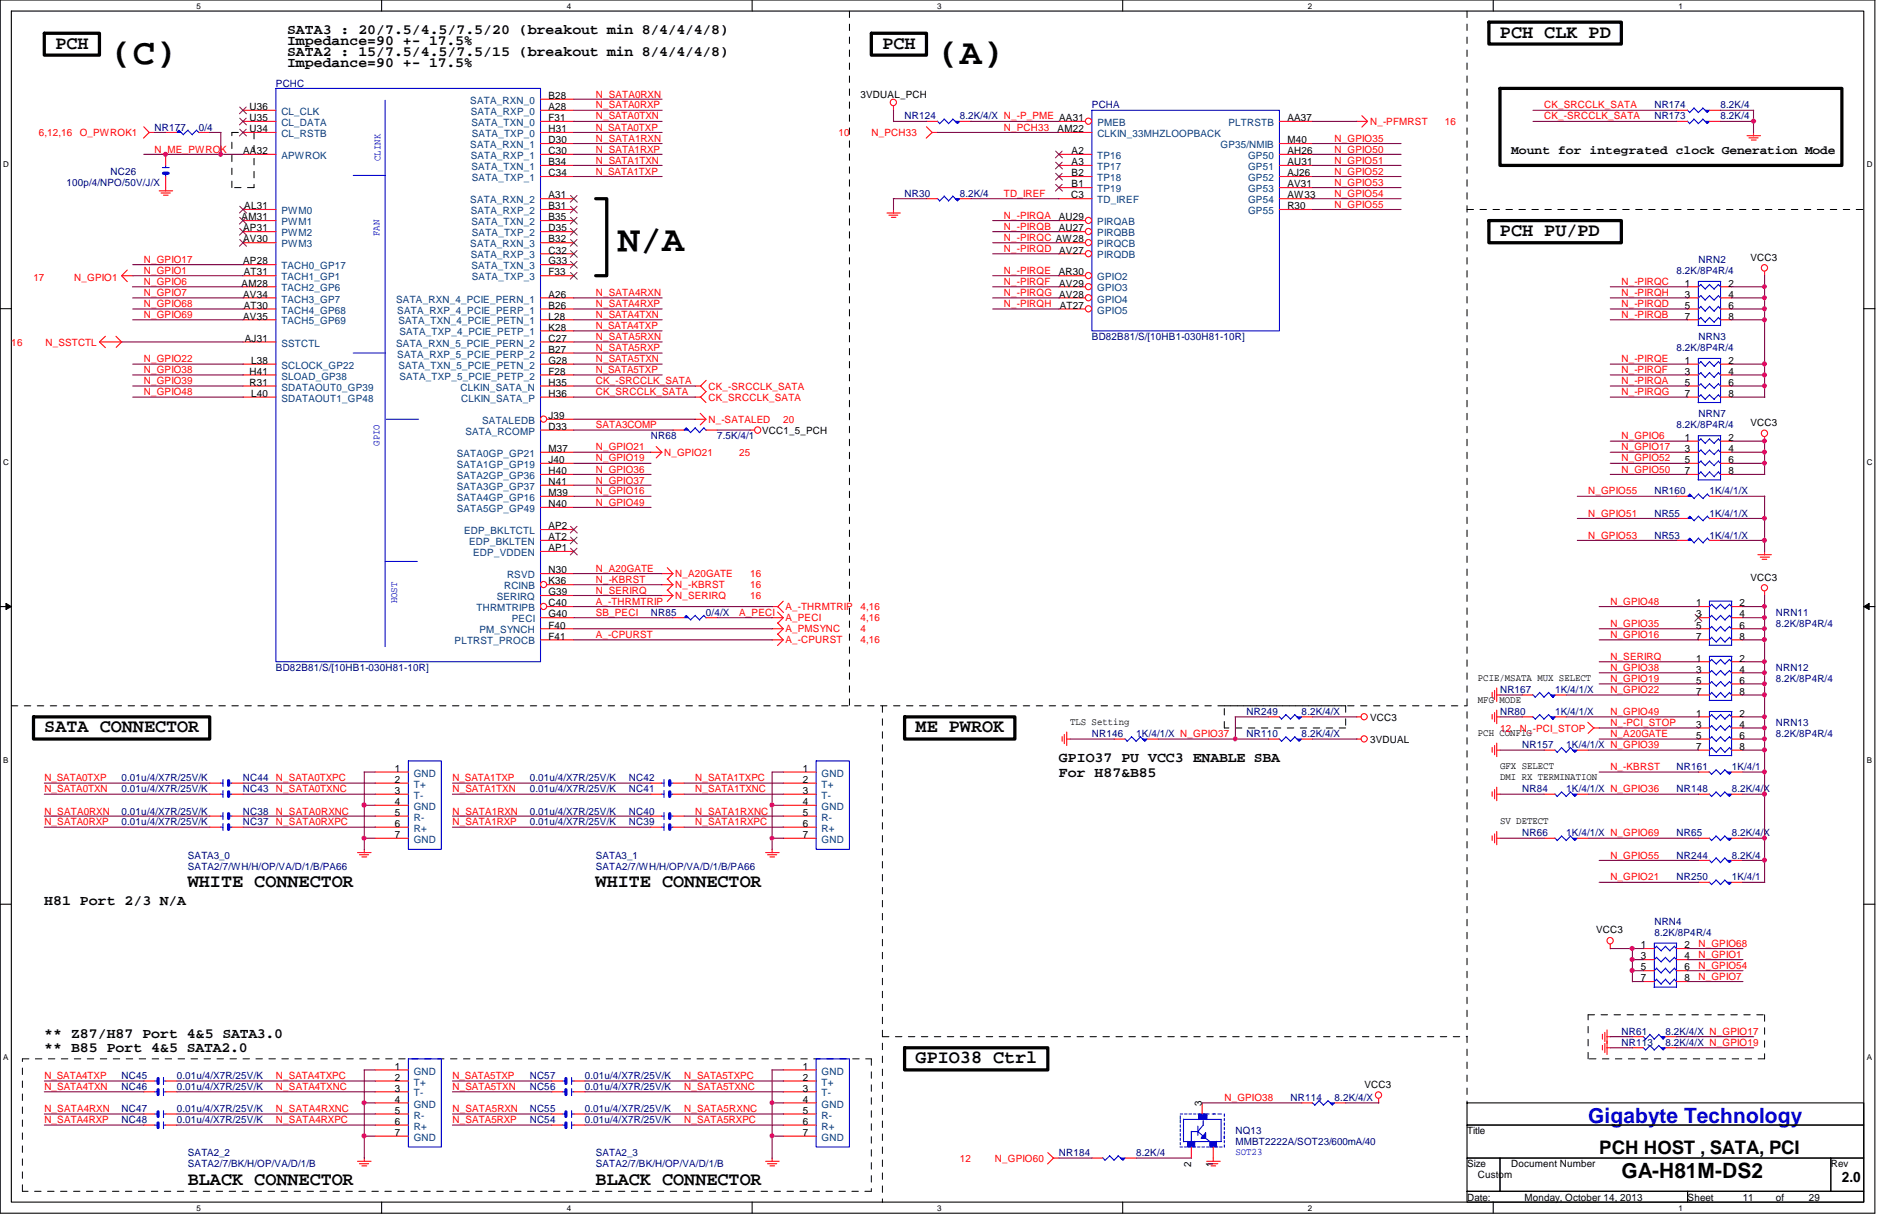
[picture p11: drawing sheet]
<svg xmlns="http://www.w3.org/2000/svg" width="295mm" height="190mm" viewBox="0 0 295 190" stroke-linecap="round" stroke-linejoin="round" font-family="sans-serif">
<defs><g id="words">
<g font-size="5.7">
<text x="17.3" y="10">(C)</text>
<text x="146.9" y="10">(A)</text>
<text x="96.8" y="39.3">N/A</text>
</g>
<text font-size="3.3" fill="#00f" x="248.7" y="175.8">Gigabyte Technology</text>
<text font-size="3.3" x="254" y="184.4">GA-H81M-DS2</text>
<g font-size="2.9">
<text x="234.9" y="5.9">PCH CLK PD</text>
<text x="8.7" y="7.6">PCH</text>
<text x="138.2" y="7.6">PCH</text>
<text x="234.9" y="37">PCH PU/PD</text>
<text x="6.9" y="114.7">SATA CONNECTOR</text>
<text x="143.4" y="114.7">ME PWROK</text>
<text x="29.4" y="138.9">WHITE CONNECTOR</text>
<text x="93.3" y="138.9">WHITE CONNECTOR</text>
<text x="143.4" y="166.5">GPIO38 Ctrl</text>
<text x="29.4" y="185.5">BLACK CONNECTOR</text>
<text x="93.3" y="185.5">BLACK CONNECTOR</text>
<text x="250.5" y="180.6">PCH HOST , SATA, PCI</text>
</g>
<g font-size="2.2">
<text x="45" y="5.3">SATA3 : 20/7.5/4.5/7.5/20 (breakout min 8/4/4/4/8)</text>
<text x="45" y="10.5">Impedance=90 +- 17.5%</text>
<text x="45" y="7.1">Impedance=90 +- 17.5%</text>
<text x="45" y="8.8">SATA2 : 15/7.5/4.5/7.5/15 (breakout min 8/4/4/4/8)</text>
<text x="165.9" y="119.3">GPIO37 PU VCC3 ENABLE SBA</text>
<text x="165.9" y="121.6">For H87&amp;B85</text>
<text x="6.9" y="141.8">H81 Port 2/3 N/A</text>
<text x="6.9" y="162.5">** Z87/H87 Port 4&amp;5 SATA3.0</text>
<text x="6.9" y="164.8">** B85 Port 4&amp;5 SATA2.0</text>
<text x="288.5" y="185.2">2.0</text>
</g>
<text font-size="1.9" x="236.7" y="24.1">Mount for integrated clock Generation Mode</text>
<g font-size="1.6">
<text x="39.1" y="17.2">U36</text>
<text x="85.9" y="15.5">B28</text>
<text x="85.9" y="17.2">A28</text>
<text x="134.8" y="15.3">3VDUAL_PCH</text>
<text x="39.1" y="19">U35</text>
<text x="39.1" y="20.7">U34</text>
<text x="85.9" y="22.4">D30</text>
<text x="85.9" y="19">F31</text>
<text x="85.9" y="20.7">H31</text>
<text x="165.6" y="20.7">AM22</text>
<text x="201.6" y="19">AA37</text>
<text x="201.6" y="22.4">M40</text>
<text x="38.1" y="24.1">AA32</text>
<text x="85.9" y="24.1">C30</text>
<text x="85.9" y="25.9">B34</text>
<text x="85.9" y="27.6">C34</text>
<text x="167.8" y="24.1">A2</text>
<text x="167.8" y="25.9">A3</text>
<text x="167.8" y="27.6">B2</text>
<text x="167.8" y="29.3">B1</text>
<text x="201.6" y="24.1">AH26</text>
<text x="201.6" y="25.9">AU31</text>
<text x="201.6" y="27.6">AJ26</text>
<text x="201.6" y="29.3">AV31</text>
<text x="37.8" y="34.5">AM31</text>
<text x="38.3" y="32.8">AL31</text>
<text x="85.9" y="31.1">A31</text>
<text x="85.9" y="32.8">B31</text>
<text x="85.9" y="34.5">B35</text>
<text x="165.8" y="34.5">AU29</text>
<text x="167.8" y="31.1">C3</text>
<text x="201.6" y="31.1">AW33</text>
<text x="201.6" y="32.8">R30</text>
<text x="38.1" y="36.2">AP31</text>
<text x="38.1" y="38">AV30</text>
<text x="38.1" y="41.4">AP28</text>
<text x="85.9" y="38">B32</text>
<text x="85.9" y="39.7">C32</text>
<text x="85.9" y="41.4">G33</text>
<text x="85.9" y="36.2">D35</text>
<text x="165.8" y="36.2">AU27</text>
<text x="165.9" y="39.7">AV27</text>
<text x="274.1" y="40.8">VCC3</text>
<text x="37.8" y="44.9">AM28</text>
<text x="38.1" y="46.6">AV34</text>
<text x="38.2" y="43.1">AT31</text>
<text x="85.9" y="43.1">F33</text>
<text x="85.9" y="46.6">A26</text>
<text x="165.8" y="43.1">AR30</text>
<text x="165.9" y="44.9">AV29</text>
<text x="165.9" y="46.6">AV28</text>
<text x="263.9" y="44.9">1</text>
<text x="263.9" y="46.6">3</text>
<text x="270.7" y="44.9">2</text>
<text x="270.7" y="46.6">4</text>
<text x="38.1" y="50">AV35</text>
<text x="38.2" y="48.3">AT30</text>
<text x="38.4" y="53.5">AJ31</text>
<text x="85.9" y="48.3">B26</text>
<text x="85.9" y="50">L28</text>
<text x="85.9" y="51.8">K28</text>
<text x="85.9" y="53.5">C27</text>
<text x="166" y="48.3">AT27</text>
<text x="263.9" y="48.3">5</text>
<text x="263.9" y="50">7</text>
<text x="270.7" y="48.3">6</text>
<text x="270.7" y="50">8</text>
<text x="39.1" y="58.7">H41</text>
<text x="39.3" y="57">L38</text>
<text x="85.9" y="55.2">B27</text>
<text x="85.9" y="57">G28</text>
<text x="85.9" y="58.7">F28</text>
<text x="263.9" y="57">1</text>
<text x="263.9" y="58.7">3</text>
<text x="270.7" y="57">2</text>
<text x="270.7" y="58.7">4</text>
<text x="39.1" y="60.4">R31</text>
<text x="39.3" y="62.1">L40</text>
<text x="85.9" y="60.4">H35</text>
<text x="85.9" y="62.1">H36</text>
<text x="85.9" y="65.6">J39</text>
<text x="263.9" y="60.4">5</text>
<text x="263.9" y="62.1">7</text>
<text x="270.7" y="60.4">6</text>
<text x="270.7" y="62.1">8</text>
<text x="85.9" y="67.3">D33</text>
<text x="85.9" y="70.8">M37</text>
<text x="119.4" y="67.9">VCC1_5_PCH</text>
<text x="263.9" y="69">1</text>
<text x="263.9" y="70.8">3</text>
<text x="270.7" y="69">2</text>
<text x="270.7" y="70.8">4</text>
<text x="274.1" y="66.7">VCC3</text>
<text x="85.9" y="72.5">J40</text>
<text x="85.9" y="74.3">H40</text>
<text x="85.9" y="75.9">N41</text>
<text x="85.9" y="77.7">M39</text>
<text x="263.9" y="72.5">5</text>
<text x="263.9" y="74.3">7</text>
<text x="270.7" y="72.5">6</text>
<text x="270.7" y="74.3">8</text>
<text x="85.9" y="79.4">N40</text>
<text x="85.9" y="82.9">AP2</text>
<text x="85.9" y="84.6">AT2</text>
<text x="85.9" y="86.3">AP1</text>
<text x="85.9" y="89.8">N30</text>
<text x="85.9" y="91.5">K36</text>
<text x="85.9" y="93.2">G39</text>
<text x="85.9" y="95">C40</text>
<text x="265.6" y="95">1</text>
<text x="272.5" y="95">2</text>
<text x="274.1" y="90.9">VCC3</text>
<text x="85.9" y="96.7">G40</text>
<text x="85.9" y="98.4">F40</text>
<text x="85.9" y="100.2">F41</text>
<text x="265.6" y="96.7">3</text>
<text x="265.6" y="98.4">5</text>
<text x="265.6" y="100.2">7</text>
<text x="272.5" y="96.7">4</text>
<text x="272.5" y="98.4">6</text>
<text x="272.5" y="100.2">8</text>
<text x="231.5" y="106.6">PCIE/MSATA MUX SELECT</text>
<text x="265.6" y="103.6">1</text>
<text x="265.6" y="105.3">3</text>
<text x="265.6" y="107.1">5</text>
<text x="272.5" y="103.6">2</text>
<text x="272.5" y="105.3">4</text>
<text x="272.5" y="107.1">6</text>
<text x="167.6" y="113.5">TLS Setting</text>
<text x="214.6" y="112.9">VCC3</text>
<text x="231.5" y="110.1">MFG MODE</text>
<text x="265.6" y="112.2">1</text>
<text x="265.6" y="114">3</text>
<text x="265.6" y="108.8">7</text>
<text x="272.5" y="112.2">2</text>
<text x="272.5" y="114">4</text>
<text x="272.5" y="108.8">8</text>
<text x="214.6" y="116.3">3VDUAL</text>
<text x="231.5" y="115.2">PCH CONFIG</text>
<text x="265.6" y="115.7">5</text>
<text x="265.6" y="117.4">7</text>
<text x="272.5" y="115.7">6</text>
<text x="272.5" y="117.4">8</text>
<text x="61.8" y="120.9">1</text>
<text x="61.8" y="122.6">2</text>
<text x="61.8" y="124.3">3</text>
<text x="125.7" y="120.9">1</text>
<text x="125.7" y="122.6">2</text>
<text x="125.7" y="124.3">3</text>
<text x="234.9" y="122.1">DMI RX TERMINATION</text>
<text x="234.9" y="120.4">GFX SELECT</text>
<text x="61.8" y="126.1">4</text>
<text x="61.8" y="127.8">5</text>
<text x="61.8" y="129.5">6</text>
<text x="61.8" y="131.2">7</text>
<text x="125.7" y="126.1">4</text>
<text x="125.7" y="127.8">5</text>
<text x="125.7" y="129.5">6</text>
<text x="125.7" y="131.2">7</text>
<text x="234.9" y="129">SV DETECT</text>
<text x="250" y="146.2">VCC3</text>
<text x="257" y="148.5">1</text>
<text x="263.8" y="148.5">2</text>
<text x="257" y="150.2">3</text>
<text x="257" y="152">5</text>
<text x="257" y="153.7">7</text>
<text x="263.8" y="150.2">4</text>
<text x="263.8" y="152">6</text>
<text x="263.8" y="153.7">8</text>
<text x="61.8" y="167.5">1</text>
<text x="125.7" y="167.5">1</text>
<text x="61.8" y="169.2">2</text>
<text x="61.8" y="170.9">3</text>
<text x="61.8" y="172.7">4</text>
<text x="125.7" y="169.2">2</text>
<text x="125.7" y="170.9">3</text>
<text x="125.7" y="172.7">4</text>
<text x="188.3" y="173.2" transform="rotate(-90 188.3 173.2)">3</text>
<text x="213.7" y="170.3">VCC3</text>
<text x="61.8" y="174.4">5</text>
<text x="61.8" y="176.1">6</text>
<text x="61.8" y="177.9">7</text>
<text x="125.7" y="174.4">5</text>
<text x="125.7" y="176.1">6</text>
<text x="125.7" y="177.9">7</text>
<text x="229.8" y="177.6">Title</text>
<text x="186.6" y="182.7" transform="rotate(-90 186.6 182.7)">2</text>
<text x="190" y="182.7" transform="rotate(-90 190 182.7)">1</text>
<text x="229.8" y="182.8">Size</text>
<text x="231.5" y="184.5">Custom</text>
<text x="236.7" y="182.8">Document Number</text>
<text x="286.8" y="182.8">Rev</text>
<text x="229.8" y="188">Date:</text>
<text x="238.8" y="188">Monday, October 14, 2013</text>
<text x="264.3" y="188">Sheet</text>
<text x="273" y="188">11</text>
<text x="278.1" y="188">of</text>
<text x="283.3" y="188">29</text>
</g>
<g font-size="1.6" fill="#000080">
<text x="43.2" y="13.5">PCHC</text>
<text x="171" y="17">PCHA</text>
<text x="259.1" y="17">NR174</text>
<text x="269.5" y="17">8.2K/4</text>
<text x="24.2" y="20.4">NR177</text>
<text x="31.2" y="20.4">0/4</text>
<text x="141.7" y="18.7">NR124</text>
<text x="150.3" y="18.7">8.2K/4/X N_-P_PME AA31</text>
<text x="259.1" y="18.7">NR173</text>
<text x="269.5" y="18.7">8.2K/4</text>
<text x="10.4" y="29.1">100p/4/NPO/50V/J/X</text>
<text x="17.3" y="27.3">NC26</text>
<text x="141.7" y="30.8">NR30</text>
<text x="150.3" y="30.8">8.2K/4</text>
<text x="266" y="41.2">NRN2</text>
<text x="262.6" y="42.9">8.2K/8P4R/4</text>
<text x="171" y="53.3">BD82B81/S/[10HB1-030H81-10R]</text>
<text x="266" y="53.3">NRN3</text>
<text x="262.6" y="55">8.2K/8P4R/4</text>
<text x="266" y="65.4">NRN7</text>
<text x="101.9" y="68.8">NR68</text>
<text x="112.3" y="68.8">7.5K/4/1</text>
<text x="262.6" y="67.1">8.2K/8P4R/4</text>
<text x="259.1" y="77.4">NR160</text>
<text x="267.8" y="77.4">1K/4/1/X</text>
<text x="259.1" y="80.9">NR55</text>
<text x="267.8" y="80.9">1K/4/1/X</text>
<text x="259.1" y="84.4">NR53</text>
<text x="267.8" y="84.4">1K/4/1/X</text>
<text x="101.9" y="96.4">NR85</text>
<text x="110.6" y="96.4">0/4/X</text>
<text x="278.1" y="96.4">NRN11</text>
<text x="278.1" y="98.2">8.2K/8P4R/4</text>
<text x="43.2" y="105.1">BD82B81/S/[10HB1-030H81-10R]</text>
<text x="278.1" y="105.1">NRN12</text>
<text x="278.1" y="106.8">8.2K/8P4R/4</text>
<text x="195.2" y="112">NR249</text>
<text x="203.9" y="112">8.2K/4/X</text>
<text x="234.9" y="108.5">NR167</text>
<text x="234.9" y="112">NR80</text>
<text x="243.6" y="108.5">1K/4/1/X</text>
<text x="243.6" y="112">1K/4/1/X</text>
<text x="278.1" y="113.7">NRN13</text>
<text x="171" y="115.4">NR146</text>
<text x="178" y="115.4">1K/4/1/X N_GPIO37</text>
<text x="195.2" y="115.4">NR110</text>
<text x="203.9" y="115.4">8.2K/4/X</text>
<text x="238.4" y="117.2">NR157</text>
<text x="245.3" y="117.2">1K/4/1/X N_GPIO39</text>
<text x="278.1" y="115.4">8.2K/8P4R/4</text>
<text x="19" y="124.1">0.01u/4/X7R/25V/K</text>
<text x="19" y="122.3">0.01u/4/X7R/25V/K</text>
<text x="38.1" y="124.1">NC43</text>
<text x="38.1" y="122.3">NC44</text>
<text x="83" y="122.3">0.01u/4/X7R/25V/K</text>
<text x="83" y="124.1">0.01u/4/X7R/25V/K</text>
<text x="98.5" y="122.3">NC42</text>
<text x="98.5" y="124.1">NC41</text>
<text x="238.4" y="124.1">NR84</text>
<text x="245.3" y="124.1">1K/4/1/X N_GPIO36</text>
<text x="262.6" y="124.1">NR148</text>
<text x="262.6" y="120.6">NR161</text>
<text x="271.2" y="124.1">8.2K/4/X</text>
<text x="271.2" y="120.6">1K/4/1</text>
<text x="19" y="129.2">0.01u/4/X7R/25V/K</text>
<text x="19" y="127.6">0.01u/4/X7R/25V/K</text>
<text x="38.1" y="129.2">NC37</text>
<text x="38.1" y="127.6">NC38</text>
<text x="83" y="127.6">0.01u/4/X7R/25V/K</text>
<text x="83" y="129.2">0.01u/4/X7R/25V/K</text>
<text x="98.5" y="127.6">NC40</text>
<text x="98.5" y="129.2">NC39</text>
<text x="238.4" y="131">NR66</text>
<text x="245.3" y="131">1K/4/1/X N_GPIO69</text>
<text x="262.6" y="131">NR65</text>
<text x="271.2" y="131">8.2K/4/X</text>
<text x="29.4" y="134.5">SATA3_0</text>
<text x="29.4" y="136.2">SATA2/7/WH/H/OP/VA/D/1/B/PA66</text>
<text x="93.3" y="134.5">SATA3_1</text>
<text x="93.3" y="136.2">SATA2/7/WH/H/OP/VA/D/1/B/PA66</text>
<text x="262.6" y="134.5">NR244</text>
<text x="262.6" y="137.9">NR250</text>
<text x="271.2" y="134.5">8.2K/4</text>
<text x="271.2" y="137.9">1K/4/1</text>
<text x="259.1" y="144.8">NRN4</text>
<text x="259.1" y="146.5">8.2K/8P4R/4</text>
<text x="254" y="163.8">NR113</text>
<text x="254" y="162.1">NR61</text>
<text x="260.9" y="163.8">8.2K/4/X N_GPIO19</text>
<text x="260.9" y="162.1">8.2K/4/X N_GPIO17</text>
<text x="19" y="170.7">NC46</text>
<text x="19" y="169">NC45</text>
<text x="27.7" y="170.7">0.01u/4/X7R/25V/K</text>
<text x="27.7" y="169">0.01u/4/X7R/25V/K</text>
<text x="83" y="169">NC57</text>
<text x="83" y="170.7">NC56</text>
<text x="91.6" y="169">0.01u/4/X7R/25V/K</text>
<text x="91.6" y="170.7">0.01u/4/X7R/25V/K</text>
<text x="202.1" y="172.4">NR114</text>
<text x="209" y="172.4">8.2K/4/X</text>
<text x="19" y="174.2">NC47</text>
<text x="19" y="175.9">NC48</text>
<text x="27.7" y="174.2">0.01u/4/X7R/25V/K</text>
<text x="27.7" y="175.9">0.01u/4/X7R/25V/K</text>
<text x="83" y="174.2">NC55</text>
<text x="83" y="175.9">NC54</text>
<text x="91.6" y="174.2">0.01u/4/X7R/25V/K</text>
<text x="91.6" y="175.9">0.01u/4/X7R/25V/K</text>
<text x="193.5" y="177.6">NQ13</text>
<text x="193.5" y="179.4">MMBT2222A/SOT23/600mA/40</text>
<text x="29.4" y="181.1">SATA2_2</text>
<text x="29.4" y="182.8">SATA2/7/BK/H/OP/VA/D/1/B</text>
<text x="93.3" y="181.1">SATA2_3</text>
<text x="93.3" y="182.8">SATA2/7/BK/H/OP/VA/D/1/B</text>
<text x="165.9" y="181.1">NR184</text>
<text x="178" y="181.1">8.2K/4</text>
</g>
<g font-size="1.6" fill="#004080">
<text x="44.1" y="18">CL_CLK</text>
<text x="73.7" y="16.3">SATA_RXN_0</text>
<text x="73.7" y="18">SATA_RXP_0</text>
<text x="44.1" y="21.5">CL_RSTB</text>
<text x="44.1" y="19.7">CL_DATA</text>
<text x="73.7" y="23.2">SATA_RXN_1</text>
<text x="73.8" y="19.7">SATA_TXN_0</text>
<text x="73.9" y="21.5">SATA_TXP_0</text>
<text x="171.9" y="19.7">PMEB</text>
<text x="171.9" y="21.5">CLKIN_33MHZLOOPBACK</text>
<text x="191.2" y="23.2">GP35/NMIB</text>
<text x="192.4" y="19.7">PLTRSTB</text>
<text x="44.1" y="24.9">APWROK</text>
<text x="73.7" y="24.9">SATA_RXP_1</text>
<text x="73.8" y="26.6">SATA_TXN_1</text>
<text x="73.9" y="28.4">SATA_TXP_1</text>
<text x="171.9" y="24.9">TP16</text>
<text x="171.9" y="26.6">TP17</text>
<text x="171.9" y="28.4">TP18</text>
<text x="195.5" y="24.9">GP50</text>
<text x="195.5" y="26.6">GP51</text>
<text x="195.5" y="28.4">GP52</text>
<text x="44.1" y="33.5">PWM0</text>
<text x="44.1" y="35.3">PWM1</text>
<text x="73.7" y="31.8">SATA_RXN_2</text>
<text x="73.7" y="33.5">SATA_RXP_2</text>
<text x="73.8" y="35.3">SATA_TXN_2</text>
<text x="171.9" y="30.1">TP19</text>
<text x="171.9" y="31.8">TD_IREF</text>
<text x="171.9" y="35.3">PIRQAB</text>
<text x="195.5" y="30.1">GP53</text>
<text x="195.5" y="31.8">GP54</text>
<text x="195.5" y="33.5">GP55</text>
<text x="44.1" y="37">PWM2</text>
<text x="44.1" y="38.7">PWM3</text>
<text x="73.7" y="38.7">SATA_RXN_3</text>
<text x="73.7" y="40.5">SATA_RXP_3</text>
<text x="73.9" y="37">SATA_TXP_2</text>
<text x="171.9" y="37">PIRQBB</text>
<text x="171.9" y="38.7">PIRQCB</text>
<text x="171.9" y="40.5">PIRQDB</text>
<text x="44.1" y="42.2">TACH0_GP17</text>
<text x="44.1" y="43.9">TACH1_GP1</text>
<text x="44.1" y="45.6">TACH2_GP6</text>
<text x="44.1" y="47.4">TACH3_GP7</text>
<text x="62.1" y="47.4">SATA_RXN_4_PCIE_PERN_1</text>
<text x="73.8" y="42.2">SATA_TXN_3</text>
<text x="73.9" y="43.9">SATA_TXP_3</text>
<text x="171.9" y="43.9">GPIO2</text>
<text x="171.9" y="45.6">GPIO3</text>
<text x="171.9" y="47.4">GPIO4</text>
<text x="44.1" y="49.1">TACH4_GP68</text>
<text x="44.1" y="50.8">TACH5_GP69</text>
<text x="62.2" y="49.1">SATA_RXP_4_PCIE_PERP_1</text>
<text x="62.4" y="50.8">SATA_TXN_4_PCIE_PETN_1</text>
<text x="62.6" y="52.5">SATA_TXP_4_PCIE_PETP_1</text>
<text x="171.9" y="49.1">GPIO5</text>
<text x="44.1" y="54.3">SSTCTL</text>
<text x="44.1" y="57.7">SCLOCK_GP22</text>
<text x="44.1" y="59.4">SLOAD_GP38</text>
<text x="62.1" y="54.3">SATA_RXN_5_PCIE_PERN_2</text>
<text x="62.2" y="56">SATA_RXP_5_PCIE_PERP_2</text>
<text x="62.4" y="57.7">SATA_TXN_5_PCIE_PETN_2</text>
<text x="62.6" y="59.4">SATA_TXP_5_PCIE_PETP_2</text>
<text x="44.1" y="61.2">SDATAOUT0_GP39</text>
<text x="44.1" y="62.9">SDATAOUT1_GP48</text>
<text x="72.1" y="61.2">CLKIN_SATA_N</text>
<text x="72.2" y="62.9">CLKIN_SATA_P</text>
<text x="71.5" y="71.5">SATA0GP_GP21</text>
<text x="72.9" y="68.1">SATA_RCOMP</text>
<text x="75.5" y="66.4">SATALEDB</text>
<text x="71.5" y="73.3">SATA1GP_GP19</text>
<text x="71.5" y="75">SATA2GP_GP36</text>
<text x="71.5" y="76.7">SATA3GP_GP37</text>
<text x="71.5" y="78.4">SATA4GP_GP16</text>
<text x="71.5" y="80.2">SATA5GP_GP49</text>
<text x="72.7" y="83.7">EDP_BKLTCTL</text>
<text x="73.5" y="85.3">EDP_BKLTEN</text>
<text x="74.1" y="87.1">EDP_VDDEN</text>
<text x="74.6" y="95.7">THRMTRIPB</text>
<text x="77.8" y="94">SERIRQ</text>
<text x="78.9" y="92.3">RCINB</text>
<text x="79.4" y="90.6">RSVD</text>
<text x="71.2" y="100.9">PLTRST_PROCB</text>
<text x="75.1" y="99.2">PM_SYNCH</text>
<text x="80.2" y="97.5">PECI</text>
<text x="64.8" y="121.6">GND</text>
<text x="64.8" y="123.4">T+</text>
<text x="64.8" y="125.1">T-</text>
<text x="128.7" y="121.6">GND</text>
<text x="128.7" y="123.4">T+</text>
<text x="128.7" y="125.1">T-</text>
<text x="64.8" y="126.8">GND</text>
<text x="64.8" y="128.5">R-</text>
<text x="64.8" y="130.3">R+</text>
<text x="64.8" y="132">GND</text>
<text x="128.7" y="126.8">GND</text>
<text x="128.7" y="128.5">R-</text>
<text x="128.7" y="130.3">R+</text>
<text x="128.7" y="132">GND</text>
<text x="64.8" y="173.4">GND</text>
<text x="64.8" y="168.3">GND</text>
<text x="64.8" y="170">T+</text>
<text x="64.8" y="171.7">T-</text>
<text x="128.7" y="173.4">GND</text>
<text x="128.7" y="168.3">GND</text>
<text x="128.7" y="170">T+</text>
<text x="128.7" y="171.7">T-</text>
<text x="64.8" y="175.2">R-</text>
<text x="64.8" y="176.9">R+</text>
<text x="64.8" y="178.6">GND</text>
<text x="128.7" y="175.2">R-</text>
<text x="128.7" y="176.9">R+</text>
<text x="128.7" y="178.6">GND</text>
</g>
<g font-size="1.6" fill="#f00">
<text x="93.3" y="15.3">N_SATA0RXN</text>
<text x="93.3" y="17">N_SATA0RXP</text>
<text x="241.8" y="17">CK_SRCCLK_SATA</text>
<text x="6.1" y="21.3">6,12,16</text>
<text x="12.5" y="21.3">O_PWROK1</text>
<text x="24.2" y="23.9">N_ME_PWROK</text>
<text x="93.3" y="20.4">N_SATA0TXP</text>
<text x="93.3" y="18.7">N_SATA0TXN</text>
<text x="93.3" y="22.2">N_SATA1RXN</text>
<text x="93.3" y="23.9">N_SATA1RXP</text>
<text x="131.3" y="21.3">10</text>
<text x="136.5" y="21.3">N_PCH33</text>
<text x="157.2" y="20.4">N_PCH33</text>
<text x="209" y="22.2">N_GPIO35</text>
<text x="209" y="23.9">N_GPIO50</text>
<text x="214.6" y="19.6">N_-PFMRST</text>
<text x="226.3" y="19.6">16</text>
<text x="241.8" y="18.7">CK_-SRCCLK_SATA</text>
<text x="93.3" y="27.3">N_SATA1TXP</text>
<text x="93.3" y="25.6">N_SATA1TXN</text>
<text x="209" y="29.1">N_GPIO53</text>
<text x="209" y="27.3">N_GPIO52</text>
<text x="209" y="25.6">N_GPIO51</text>
<text x="157.2" y="36">N_-PIRQB</text>
<text x="157.2" y="30.8">TD_IREF</text>
<text x="157.2" y="34.2">N_-PIRQA</text>
<text x="209" y="32.6">N_GPIO55</text>
<text x="209" y="30.8">N_GPIO54</text>
<text x="22.5" y="41.2">N_GPIO17</text>
<text x="157.2" y="37.7">N_-PIRQC AW28</text>
<text x="157.2" y="39.5">N_-PIRQD</text>
<text x="5.2" y="43.9">17</text>
<text x="11.6" y="43.9">N_GPIO1</text>
<text x="22.5" y="42.9">N_GPIO1</text>
<text x="22.5" y="46.4">N_GPIO7</text>
<text x="22.5" y="44.6">N_GPIO6</text>
<text x="93.3" y="46.4">N_SATA4RXN</text>
<text x="157.2" y="44.6">N_-PIRQF</text>
<text x="157.2" y="42.9">N_-PIRQE</text>
<text x="157.2" y="46.4">N_-PIRQG</text>
<text x="254" y="44.6">N_-PIRQC</text>
<text x="254" y="46.4">N_-PIRQH</text>
<text x="22.5" y="48.1">N_GPIO68</text>
<text x="22.5" y="49.8">N_GPIO69</text>
<text x="93.3" y="51.5">N_SATA4TXP</text>
<text x="93.3" y="53.3">N_SATA5RXN</text>
<text x="93.3" y="49.8">N_SATA4TXN</text>
<text x="93.3" y="48.1">N_SATA4RXP</text>
<text x="157.2" y="48.1">N_-PIRQH</text>
<text x="254" y="48.1">N_-PIRQD</text>
<text x="254" y="49.8">N_-PIRQB</text>
<text x="1.8" y="54.1">16</text>
<text x="7.1" y="54.1">N_SSTCTL</text>
<text x="22.5" y="58.5">N_GPIO38</text>
<text x="22.5" y="56.7">N_GPIO22</text>
<text x="93.3" y="56.7">N_SATA5TXN</text>
<text x="93.3" y="55">N_SATA5RXP</text>
<text x="93.3" y="58.5">N_SATA5TXP</text>
<text x="254" y="58.5">N_-PIRQF</text>
<text x="254" y="56.7">N_-PIRQE</text>
<text x="22.5" y="60.2">N_GPIO39</text>
<text x="22.5" y="61.9">N_GPIO48</text>
<text x="93.3" y="61.9">CK_SRCCLK_SATA</text>
<text x="93.3" y="60.2">CK_-SRCCLK_SATA</text>
<text x="111" y="62.8">CK_SRCCLK_SATA</text>
<text x="111" y="61">CK_-SRCCLK_SATA</text>
<text x="254" y="61.9">N_-PIRQG</text>
<text x="254" y="60.2">N_-PIRQA</text>
<text x="93.3" y="70.5">N_GPIO21</text>
<text x="93.3" y="67.1">SATA3COMP</text>
<text x="104" y="71.4">N_GPIO21</text>
<text x="111" y="66.2">N_-SATALED</text>
<text x="115.8" y="71.4">25</text>
<text x="122.7" y="66.2">20</text>
<text x="254" y="70.5">N_GPIO17</text>
<text x="254" y="68.8">N_GPIO6</text>
<text x="93.3" y="77.4">N_GPIO16</text>
<text x="93.3" y="74">N_GPIO36</text>
<text x="93.3" y="75.7">N_GPIO37</text>
<text x="93.3" y="72.3">N_GPIO19</text>
<text x="248.7" y="77.4">N_GPIO55</text>
<text x="254" y="74">N_GPIO50</text>
<text x="254" y="72.3">N_GPIO52</text>
<text x="93.3" y="79.2">N_GPIO49</text>
<text x="248.7" y="80.9">N_GPIO51</text>
<text x="93.3" y="89.5">N_A20GATE</text>
<text x="248.7" y="84.4">N_GPIO53</text>
<text x="93.3" y="93">N_SERIRQ</text>
<text x="93.3" y="91.3">N_-KBRST</text>
<text x="93.3" y="94.7">A_-THRMTRIP</text>
<text x="105.7" y="92.1">N_-KBRST</text>
<text x="105.7" y="90.4">N_A20GATE</text>
<text x="105.7" y="93.9">N_SERIRQ</text>
<text x="117.5" y="90.4">16</text>
<text x="117.5" y="93.9">16</text>
<text x="117.5" y="92.1">16</text>
<text x="123" y="95.6">A_-THRMTRIP</text>
<text x="134.8" y="95.6">4,16</text>
<text x="252.2" y="94.7">N_GPIO48</text>
<text x="93.3" y="96.4">SB_PECI</text>
<text x="93.3" y="99.9">A_-CPURST</text>
<text x="115.8" y="96.4">A_PECI</text>
<text x="123" y="99">A_PMSYNC</text>
<text x="123" y="97.3">A_PECI</text>
<text x="123" y="100.8">A_-CPURST</text>
<text x="134.8" y="97.3">4,16</text>
<text x="134.8" y="100.8">4,16</text>
<text x="134.8" y="99">4</text>
<text x="252.2" y="98.2">N_GPIO35</text>
<text x="252.2" y="99.9">N_GPIO16</text>
<text x="252.2" y="105.1">N_GPIO38</text>
<text x="252.2" y="103.3">N_SERIRQ</text>
<text x="252.2" y="106.8">N_GPIO19</text>
<text x="252.2" y="113.7">N_-PCI_STOP</text>
<text x="252.2" y="112">N_GPIO49</text>
<text x="252.2" y="108.5">N_GPIO22</text>
<text x="234.9" y="114.6">12</text>
<text x="238" y="114.6">N_-PCI_STOP</text>
<text x="252.2" y="115.4">N_A20GATE</text>
<text x="6.9" y="122.3">N_SATA0TXP</text>
<text x="6.9" y="124.1">N_SATA0TXN</text>
<text x="43.2" y="124.1">N_SATA0TXNC</text>
<text x="43.2" y="122.3">N_SATA0TXPC</text>
<text x="70.9" y="122.3">N_SATA1TXP</text>
<text x="70.9" y="124.1">N_SATA1TXN</text>
<text x="108.9" y="124.1">N_SATA1TXNC</text>
<text x="108.9" y="122.3">N_SATA1TXPC</text>
<text x="252.2" y="120.6">N_-KBRST</text>
<text x="6.9" y="129.2">N_SATA0RXP</text>
<text x="6.9" y="127.6">N_SATA0RXN</text>
<text x="43.2" y="127.6">N_SATA0RXNC</text>
<text x="43.2" y="129.2">N_SATA0RXPC</text>
<text x="70.9" y="129.2">N_SATA1RXP</text>
<text x="70.9" y="127.6">N_SATA1RXN</text>
<text x="108.9" y="129.2">N_SATA1RXPC</text>
<text x="108.9" y="127.6">N_SATA1RXNC</text>
<text x="252.2" y="137.9">N_GPIO21</text>
<text x="252.2" y="134.5">N_GPIO55</text>
<text x="266" y="148.3">N_GPIO68</text>
<text x="266" y="150">N_GPIO1</text>
<text x="266" y="151.7">N_GPIO54</text>
<text x="266" y="153.5">N_GPIO7</text>
<text x="6.9" y="169">N_SATA4TXP</text>
<text x="6.9" y="170.7">N_SATA4TXN</text>
<text x="43.2" y="169">N_SATA4TXPC</text>
<text x="43.2" y="170.7">N_SATA4TXNC</text>
<text x="70.9" y="169">N_SATA5TXP</text>
<text x="70.9" y="170.7">N_SATA5TXN</text>
<text x="107.1" y="170.7">N_SATA5TXNC</text>
<text x="107.1" y="169">N_SATA5TXPC</text>
<text x="191.8" y="172.4">N_GPIO38</text>
<text x="6.9" y="174.2">N_SATA4RXN</text>
<text x="6.9" y="175.9">N_SATA4RXP</text>
<text x="43.2" y="174.2">N_SATA4RXNC</text>
<text x="43.2" y="175.9">N_SATA4RXPC</text>
<text x="70.9" y="175.9">N_SATA5RXP</text>
<text x="70.9" y="174.2">N_SATA5RXN</text>
<text x="107.1" y="174.2">N_SATA5RXNC</text>
<text x="107.1" y="175.9">N_SATA5RXPC</text>
<text x="150.3" y="181.9">12</text>
<text x="155.8" y="181.9">N_GPIO60</text>
</g>
<g font-size="1.6" fill="#00f">
<text x="59.6" y="25.2" transform="rotate(-90 59.6 25.2)">CLINK</text>
<text x="59.4" y="37" transform="rotate(-90 59.4 37)">FAN</text>
<text x="59.4" y="69.8" transform="rotate(-90 59.4 69.8)">GPIO</text>
<text x="62.2" y="94.5" transform="rotate(-90 62.2 94.5)">HOST</text>
<text x="193.5" y="180.8">SOT23</text>
</g>
<g font-size="1.3">
<text x="30.8" y="1.4">5</text>
<text x="88.8" y="1.4">4</text>
<text x="146.8" y="1.4">3</text>
<text x="204.8" y="1.4">2</text>
<text x="262.9" y="1.4">1</text>
<text x=".5" y="26.2">D</text>
<text x="292.4" y="26.2">D</text>
<text x=".5" y="72.8">C</text>
<text x="292.4" y="72.8">C</text>
<text x=".5" y="119.4">B</text>
<text x="292.4" y="119.4">B</text>
<text x=".5" y="166">A</text>
<text x="292.4" y="166">A</text>
<text x="30.8" y="189.6">5</text>
<text x="88.8" y="189.6">4</text>
<text x="146.8" y="189.6">3</text>
<text x="204.8" y="189.6">2</text>
<text x="262.9" y="189.6">1</text>
</g>
</g></defs>
<path d="M0 0h293.7v190h-293.7zM1.8 1.7h290.1v186.5h-290.1z" fill="none" stroke="#000" stroke-width=".17"/>
<g fill="#fff">
<path d="M30.8 .2h.6v1.4h-.6z"/>
<path d="M30.8 188.5h.6v1.4h-.6z"/>
</g>
<path d="M59.8 0v1.7M59.8 188.2v1.8" fill="none" stroke="#000" stroke-width=".17"/>
<g fill="#fff">
<path d="M88.8 .2h.6v1.4h-.6z"/>
<path d="M88.8 188.5h.6v1.4h-.6z"/>
</g>
<path d="M117.8 0v1.7M117.8 188.2v1.8" fill="none" stroke="#000" stroke-width=".17"/>
<g fill="#fff">
<path d="M146.8 .2h.7v1.4h-.7z"/>
<path d="M146.8 188.5h.7v1.4h-.7z"/>
</g>
<path d="M175.8 0v1.7M175.8 188.2v1.8" fill="none" stroke="#000" stroke-width=".17"/>
<g fill="#fff">
<path d="M204.8 .2h.7v1.4h-.7z"/>
<path d="M204.8 188.5h.7v1.4h-.7z"/>
</g>
<path d="M233.9 0v1.7M233.9 188.2v1.8" fill="none" stroke="#000" stroke-width=".17"/>
<g fill="#fff">
<path d="M262.9 .2h.7v1.4h-.7z"/>
<path d="M262.9 188.5h.7v1.4h-.7z"/>
<path d="M.5 25h.9v1.4h-.9z"/>
<path d="M292.4 25h.9v1.4h-.9z"/>
<path d="M.5 71.6h.9v1.4h-.9z"/>
<path d="M292.4 71.6h.9v1.4h-.9z"/>
</g>
<path d="M0 48.3h1.8M291.9 48.3h1.8" fill="none" stroke="#000" stroke-width=".17"/>
<g fill="#fff">
<path d="M.5 118.3h.8v1.4h-.8z"/>
<path d="M292.4 118.3h.8v1.4h-.8z"/>
</g>
<path d="M0 95h1.8M291.9 95h1.8" fill="none" stroke="#000" stroke-width=".17"/>
<path d="M.9 94.5l.9 .5-.9 .5zM291.9 95l.9-.5v1z" fill="#000"/>
<path d="M.9 94.5l.9 .5-.9 .5zM291.9 95l.9-.5v1z" fill="none" stroke="#000" stroke-width=".16"/>
<g fill="#fff">
<path d="M.5 164.9h.8v1.4h-.8z"/>
<path d="M292.4 164.9h.8v1.4h-.8z"/>
</g>
<path d="M0 141.6h1.8M291.9 141.6h1.8M229.8 172.7h62.1v3.5h-62.1zM229.8 176.2h62.1v5.1h-62.1zM229.8 181.3h5.1v5.3h-5.1zM229.8 186.6h34.5v1.6h-34.5zM234.9 181.3h51.9v5.3h-51.9zM264.3 186.6h27.6v1.6h-27.6zM286.8 181.3h5.1v5.3h-5.1z" fill="none" stroke="#000" stroke-width=".17"/>
<g fill="none" stroke="#000" stroke-width=".16" stroke-dasharray="1 1 1 1 1 1 1 1">
<path d="M133 1.7v108.9M229.8 1.7v171.1M36.3 20.7h3.5M36.3 29.4v-8.7M39.8 20.7v8.7M39.8 29.4h-3.5M229.8 32.8h62.2M1.8 110.5h228M138.2 110.5v77.8M191.8 110.5h19M191.8 114v-3.5M210.8 110.5v3.5"/>
<path d="M210.8 114h-19M248.7 158.9h27.7M276.4 158.9v6.9M3.5 165.8h133M136.5 165.8v20.8M138.2 162.3h91.6M248.7 165.8v-6.9M276.4 165.8h-27.7M3.5 186.6v-20.8M136.5 186.6h-133"/>
</g>
<path d="M6.9 5.2h8.7v3.4h-8.7zM136.5 5.2h8.6v3.4h-8.6zM233.2 3.5h20.7v3.4h-20.7zM234.9 13.8h53.6v12.1h-53.6zM93.3 31.1h1.7v12.1h-1.7M233.2 34.5h20.7v3.5h-20.7zM5.2 112.3h27.6v3.4h-27.6zM141.7 112.3h17.3v3.4h-17.3zM141.7 164.1h22.4v3.4h-22.4z" fill="none" stroke="#000" stroke-width=".51"/>
<g fill="none" stroke="#f00" stroke-width=".17">
<path d="M22.5 19.9l.9 .9M139.9 16.6v.7M145.1 19.9l.9 .9M212.5 19h1.7M213.3 18.1l.9 .9M214.2 19l-.9 .9M23.3 20.7h.9M23.4 20.7l-.9 .9M24.9 29.9h2.1M25.2 30.2h1.5M25.6 30.6h.7M25.9 29.4v.5"/>
<path d="M138.9 33.4h2.1M139.2 33.7h1.4M139.6 34h.7M139.9 32.8v.6M146 20.7h.8M146 20.7l-.9 .9M273.6 21.3h2.1M273.9 21.6h1.5M274.3 21.9h.8M274.6 20.7v.6M15.6 53.5l.9 .9M16.5 52.7l-.9 .8"/>
<path d="M18.2 52.7l.8 .8h-3.4M19 43.2h1.8M19 43.2l.9 .9M19.1 53.5l-.9 .9M19.9 42.3l-.9 .9M110.6 59.6l-.9 .8M276.4 42.5v.7M101.9 70.8h1.8M102.8 69.9l.9 .9M103.7 70.8l-.9 .9M108.8 65.7h1.8M108.9 62.2h.9"/>
<path d="M108.9 60.4h.9M109.7 62.1l.9 .9M109.7 60.4l.9 .9M109.7 64.7l.9 1M110.6 65.7l-.9 .8M110.6 61.3l-.9 .9M117.5 67.3h.7M276.4 68.4v.7M103.6 91.6h1.8M103.6 89.8h1.8M103.6 93.3h1.8M104.5 90.6l.9 1"/>
<path d="M104.5 88.9l.9 .9M104.5 92.4l.9 .9M105.4 91.6l-.9 .9M105.4 89.8l-.9 .9M105.4 93.3l-.9 .9M120.9 98.5h1.8M120.9 96.7h1.8M120.9 95h1M121.8 97.5l.9 1M121.8 95.8l.9 .9M121.8 99.3l.9 .9M121.8 95l.9 .9"/>
<path d="M122.7 98.5l-.9 .9M122.7 96.7l-.9 .9M122.7 94.1l-.9 .9M275.3 86.9h2.1M275.7 87.2h1.4M276 87.6h.7M276.4 86.4v.5M276.4 92.6v.7M120.9 100.2h1.8M122.7 100.2l-.9 .9M166.4 115.4v.7M166.7 115v1.5"/>
<path d="M167 115.7h.6M167.1 114.6v2.2M212.5 112.3h.7M212.5 115.7h.7M233.7 108.4v.8M233.7 111.9v.7M233.7 117v.8M234.1 108.1v1.5M234.1 111.6v1.4M234.1 116.8v1.4M234.4 108.8h.5M234.4 117.5h.5"/>
<path d="M234.4 112.3h.5M234.4 107.7v2.2M234.4 111.2v2.1M234.4 116.4v2.1M248.7 113.1l.9 .9M249.6 114h.9M249.7 114l-1 .8M32.8 124.4h1.8M36.3 124.4h1.8M56 133.5h2.1M56.3 133.9h1.4M56.7 134.2h.7"/>
<path d="M57.1 133v.6M119.9 133.5h2.1M120.2 133.9h1.5M120.6 134.2h.7M120.9 133v.6M233.7 124v.7M233.7 130.9v.7M234.1 123.7v1.4M234.1 130.6v1.4M234.4 131.3h.5M234.4 124.4h.5M234.4 123.3v2.1"/>
<path d="M234.4 130.2v2.1M252.2 147.9v.7M215.9 172v.8M251 162v.7M251 163.7v.7M251.4 161.7v1.4M251.4 163.4v1.4M251.7 162.3h.5M251.7 164.1h.5M251.7 161.3v3.8M56 181.9h2.1M56.3 182.2h1.4"/>
<path d="M56.7 182.6h.7M57.1 181.3v.6M119.9 181.9h2.1M120.2 182.2h1.5M120.6 182.6h.7M120.9 181.3v.6M164.1 180.5l.9 .9M165 181.3h.9M165 181.3l-.9 1M189 181.9h2.1M189.3 182.2h1.4M189.7 182.6h.7"/>
<path d="M190 181.3v.6"/>
<circle cx="139.9" cy="16" r=".5"/>
<circle cx="276.3" cy="41.9" r=".5"/>
<circle cx="118.7" cy="67.3" r=".5"/>
<circle cx="276.3" cy="67.9" r=".5"/>
<circle cx="276.4" cy="92" r=".49"/>
<circle cx="213.7" cy="112.2" r=".49"/>
<circle cx="213.7" cy="115.7" r=".49"/>
<circle cx="252.2" cy="147.3" r=".5"/>
<circle cx="215.9" cy="171.5" r=".5"/>
</g>
<path d="M34.5 124.4h.4M34.9 123.8v1.1M35.8 124.4h.5M267.7 124.3l.4 .4M268.8 124l.7 .7M268.8 124l-.8 .8M270.2 124l-.8 .8" fill="none" stroke="#00f" stroke-width=".17"/>
<path d="M35.8 124v.7" fill="none" stroke="#00f" stroke-width=".51"/>
<path d="M270.5 124.4h.7l-.3 .3z" fill-rule="evenodd" fill="#00f"/>
<g fill="none" stroke="#00f" stroke-width=".17">
<path d="M266 51h3.5M266.4 44.6l.7 .7M266.4 46.3l.7 .7M266.4 48l.7 .8M266.4 49.7l.7 .8M266.4 44.5l-.4 .4M266.4 46.3l-.4 .3M266.4 48l-.4 .4M266.4 49.7l-.4 .4M267.7 44.6l.8 .7M267.7 46.3l.8 .7M267.7 48l.8 .8"/>
<path d="M267.7 49.7l.8 .8M267.8 44.5l-.7 .8M267.8 46.3l-.7 .7M267.8 48l-.7 .7M267.8 49.7l-.7 .8M269.1 44.6l.4 .4M269.1 46.3l.4 .4M269.1 48l.4 .4M269.1 49.7l.4 .4M269.2 44.5l-.7 .8M269.2 46.3l-.7 .7M269.2 48l-.7 .7"/>
<path d="M269.2 49.7l-.7 .8M269.5 44.1v6.9M269.5 44.1h-3.5v6.9M266 75.1h3.5M266.4 68.7l.7 .8M266.4 70.5l.7 .7M266.4 72.2l.7 .7M266.4 73.9l.7 .8M266.4 68.7l-.4 .4M266.4 70.4l-.4 .4M266.4 72.2l-.4 .4M266.4 73.9l-.4 .4"/>
<path d="M267.7 68.7l.8 .8M267.7 70.5l.8 .7M267.7 72.2l.8 .7M267.7 73.9l.8 .8M267.8 68.7l-.7 .7M267.8 70.4l-.7 .8M267.8 72.2l-.7 .7M267.8 73.9l-.7 .7M269.1 68.7l.4 .4M269.1 70.5l.4 .4M269.1 72.2l.4 .4M269.1 73.9l.4 .4"/>
<path d="M269.2 68.7l-.7 .7M269.2 70.4l-.7 .8M269.2 72.2l-.7 .7M269.2 73.9l-.7 .7M269.5 68.2v7M269.5 68.2h-3.5v7M34.5 122.6h.4M34.9 122.1v1M35.8 122.6h.5M270.1 124l.8 .7M270.5 124.4h.7l-.3 .3z"/>
</g>
<g fill="none" stroke="#f00" stroke-width=".17">
<path d="M264.3 44.9h1.7M264.3 46.6h1.7M264.3 48.4h1.7M264.3 50.1h1.7M269.5 44.9h1.7M269.5 46.6h1.7M269.5 48.4h1.7M269.5 50.1h1.7M264.3 69.1h1.7M264.3 70.8h1.7M264.3 72.6h1.7M264.3 74.3h1.7"/>
<path d="M269.5 69.1h1.7M269.5 70.8h1.7M269.5 72.6h1.7M269.5 74.3h1.7M32.8 122.6h1.8M36.3 122.6h1.8M266 124.4h1.7M271.2 124.4h1.8"/>
</g>
<path d="M35.8 122.3v.7" fill="none" stroke="#00f" stroke-width=".51"/>
<path d="M188.8 177.4v.9h-.7z" fill="#00f"/>
<g fill="none" stroke="#00f" stroke-width=".17">
<path d="M184.8 179.6h.4M184.9 174.4h.3M184.9 174.7v.6M184.9 175.4v.4M184.9 176.1v.4M184.9 176.8v.4M184.9 177.5v.4M184.9 178.2v.4M184.9 178.9v.4M185.4 175.3v3.5M185.4 178.8h5.9M185.4 175.3h5.9"/>
<path d="M185.5 179.6h.4M185.5 174.4h.4M186 178.7v.7M186.2 179.6h.4M186.2 174.4h.4M186.6 177.2v1.6M186.6 177.2h1.1M186.9 179.6h.4M186.9 174.4h.4M187.1 178.7v.7h-1.1M187.6 179.6h.3M187.6 174.4h.4"/>
<path d="M187.6 176.4v1.4M187.6 177.2l.9 .8M188.2 179.6h.5M188.3 177.9h.1M188.3 174.4h.4M188.5 175.5v.7M188.5 176.2l-.9 1M188.8 177.4v.9h-.7zM188.8 178.3l.8 .5M189 179.6h.3M189 174.4h.4M189 174.6v.7"/>
<path d="M189 174.6h-1.2v.7M189.5 179.4h1.1M189.5 178.8v.7M189.6 179.6h.4M189.9 174.4h.5M190.3 179.6h.4M190.5 178.7v.7M190.7 174.4h.6M191 179.6h.4M191.3 175.3v.8M191.3 176.1v2.7M191.8 174.4v.4"/>
<path d="M191.8 175.1v.4M191.8 175.8v.4M191.8 176.5v.4M191.8 177.2v.4M191.8 177.9v.4M191.8 178.6v.4M191.8 179.3v.4"/>
</g>
<path d="M187.8 174.4h1.2v.9h-1.2z" fill-rule="evenodd" fill="#00f"/>
<path d="M187.8 174.4h1.2v.9h-1.2z" fill="none" stroke="#00f" stroke-width=".17"/>
<path d="M189.5 178.8h1v.8h-1z" fill-rule="evenodd" fill="#00f"/>
<path d="M189.5 178.8h1v.8h-1z" fill="none" stroke="#00f" stroke-width=".17"/>
<path d="M186 178.8h1.1v.8h-1.1z" fill-rule="evenodd" fill="#00f"/>
<path d="M264.3 19l.4 .3M265.3 18.6l.7 .7M265.3 18.7l-.7 .7M266.7 18.7l-.7 .7M34.5 129.5h.4M34.9 129v1M35.8 129.5h.5M186 178.8h1.1v.8h-1.1z" fill="none" stroke="#00f" stroke-width=".17"/>
<path d="M32.8 129.5h1.8M36.3 129.5h1.8M186.6 179.6v1.7M188.3 172.7v1.7M190 179.6v1.7" fill="none" stroke="#f00" stroke-width=".17"/>
<path d="M35.8 129.2v.7" fill="none" stroke="#00f" stroke-width=".51"/>
<path d="M267.1 19h.6l-.3 .3z" fill-rule="evenodd" fill="#00f"/>
<path d="M266.7 18.6l.7 .7M267.1 19h.6l-.3 .3zM267.7 120.9l.4 .3M268.8 120.5l.7 .7M268.8 120.6l-.8 .7M270.2 120.6l-.8 .7" fill="none" stroke="#00f" stroke-width=".17"/>
<path d="M262.6 19h1.7M267.7 19h1.8" fill="none" stroke="#f00" stroke-width=".17"/>
<path d="M270.5 120.9h.7l-.3 .3z" fill-rule="evenodd" fill="#00f"/>
<g fill="none" stroke="#00f" stroke-width=".17">
<path d="M43.2 13.8h41.5v89.8h-41.5zM60.3 15.7v85.6M55.3 27.5h5.1M55.3 55.3h5.1M60.5 65.7h5.1M60.3 87.9h5.1M268.1 94.7l.7 .7M268.1 96.4l.7 .7M268.1 98.1l.7 .7M268.1 99.8l.7 .8M268.1 94.6l-.4 .4M268.1 96.3l-.4 .4"/>
<path d="M268.1 98.1l-.4 .4M268.1 99.8l-.4 .4M269.5 94.7l.7 .7M269.5 96.4l.7 .7M269.5 98.1l.7 .7M269.5 99.8l.7 .8M269.5 94.6l-.7 .7M269.5 96.3l-.7 .8M269.5 98.1l-.7 .7M269.5 99.8l-.7 .7M270.9 94.7l.4 .3M270.9 96.4l.4 .4"/>
<path d="M270.9 98.1l.4 .4M270.9 99.8l.4 .4M270.9 94.6l-.7 .7M270.9 96.3l-.7 .8M270.9 98.1l-.7 .7M270.9 99.8l-.7 .7M271.2 94.1v7M271.3 94.1h-3.6v7M200.4 112.2l.3 .4M201.4 111.9l.7 .7M201.4 111.9l-.7 .7M202.8 111.9l-.7 .7"/>
<path d="M267.7 101h3.5M270.1 120.5l.8 .7M270.5 120.9h.7l-.3 .3zM24.2 171h.6M25.6 171h.4M25.6 170.5v1.1M88.1 174.4h.6M88.1 171h.6M88.1 169.3h.6M89.5 174.4h.4M89.5 168.7v1.1M89.5 170.5v1.1"/>
<path d="M89.5 173.9v1.1M89.5 171h.4M89.5 169.3h.4"/>
</g>
<g fill="none" stroke="#f00" stroke-width=".17">
<path d="M38.1 17.3h5.1M38.1 19h5.1M84.7 17.3h5.2M84.7 19h5.2M84.7 15.5h5.2M38.1 20.7h5.1M38.1 24.2h5.1M38.1 32.8h5.1M38.1 34.5h5.1M38.1 36.3h5.1M38.1 38h5.1M84.7 20.7h5.2"/>
<path d="M84.7 24.2h5.2M84.7 32.8h5.2M84.7 34.5h5.2M84.7 36.3h5.2M84.7 38h5.2M84.7 22.5h5.2M84.7 31.1h5.2M84.7 39.7h5.2M84.7 25.9h5.2M84.7 27.6h5.2M38.1 41.4h5.1M38.1 43.2h5.1"/>
<path d="M38.1 44.9h5.1M38.1 46.6h5.1M38.1 48.4h5.1M38.1 50.1h5.1M38.1 53.5h5.1M38.1 57h5.1M38.1 58.7h5.1M84.7 41.4h5.2M84.7 43.2h5.2M84.7 46.6h5.2M84.7 48.4h5.2M84.7 50.1h5.2"/>
<path d="M84.7 53.5h5.2M84.7 57h5.2M84.7 58.7h5.2M84.7 51.8h5.2M84.7 55.3h5.2M38.1 60.4h5.1M38.1 62.2h5.1M84.7 60.4h5.2M84.7 62.2h5.2M84.7 67.3h5.2M84.7 70.8h5.2M84.7 72.6h5.2"/>
<path d="M84.7 74.3h5.2M84.7 76h5.2M84.7 77.7h5.2M84.7 79.5h5.2M85.7 65.7h4.2M84.7 82.9h5.2M84.7 84.6h5.2M84.7 86.4h5.2M84.7 89.8h5.2M84.7 93.3h5.2M84.7 96.7h5.2M84.7 98.5h5.2"/>
<path d="M85.7 91.6h4.2M85.7 95h4.2M266 95h1.7M266 96.7h1.7M266 98.5h1.7M271.2 95h1.8M271.2 96.7h1.8M271.2 98.5h1.8M84.7 100.2h5.2M266 100.2h1.7M271.2 100.2h1.8M266 120.9h1.7"/>
<path d="M271.2 120.9h1.8M22.5 171h1.7M25.9 171h1.8M86.4 174.4h1.7M86.4 171h1.7M86.4 169.3h1.7M89.9 174.4h1.7M89.9 171h1.7M89.9 169.3h1.7"/>
<circle cx="85.1" cy="65.6" r=".49"/>
<circle cx="85.1" cy="95" r=".49"/>
<circle cx="85.1" cy="91.5" r=".49"/>
</g>
<path d="M24.8 170.6v.8M88.6 168.9v.8M88.6 170.6v.8M88.6 174.1v.7" fill="none" stroke="#00f" stroke-width=".51"/>
<g fill="none" stroke="#804000" stroke-width=".16">
<path d="M37.5 16.8l1.1 1M37.5 18.5l1.1 1.1M38.6 16.8l-1.1 1M38.6 18.5l-1.1 1.1M37.5 20.2l1.1 1.1M37.5 32.3l1.1 1.1M37.5 34l1.1 1.1M37.5 35.8l1.1 1M37.5 37.5l1.1 1.1M38.6 20.2l-1.1 1.1M38.6 32.3l-1.1 1.1M38.6 34l-1.1 1.1"/>
<path d="M38.6 35.8l-1.1 1M38.6 37.5l-1.1 1.1M89.4 30.6l1 1.1M89.4 37.5l1 1.1M89.4 32.3l1 1.1M89.4 39.2l1 1.1M89.4 34l1 1.1M89.4 35.8l1 1M90.4 30.6l-1.1 1.1M90.4 37.5l-1.1 1.1M90.4 32.3l-1.1 1.1M90.4 39.2l-1.1 1.1"/>
<path d="M90.4 34l-1.1 1.1M90.4 35.8l-1.1 1M89.4 40.9l1 1.1M89.4 42.7l1 1M90.4 40.9l-1.1 1.1M90.4 42.7l-1.1 1M89.4 82.4l1 1.1M89.4 84.1l1 1.1M89.4 85.8l1 1.1M90.4 82.4l-1.1 1.1M90.4 84.1l-1.1 1.1M90.4 85.8l-1.1 1.1"/>
<path d="M265.5 96.2l1.1 1.1M266.5 96.2l-1 1.1"/>
</g>
<path d="M203.1 112.3h.8l-.4 .3z" fill-rule="evenodd" fill="#00f"/>
<path d="M108.9 96.4l.7 .7M108.9 96.3l-.7 .8M110.2 96.4l.4 .4M110.3 96.3l-.7 .8M202.8 111.9l.7 .7M203.1 112.3h.8l-.4 .3zM88.1 176.2h.6M89.5 176.2h.4M89.5 175.7v1M127.8 165.8h5.2v13.8h-5.2z" fill="none" stroke="#00f" stroke-width=".17"/>
<path d="M198.7 112.3h1.7M203.9 112.3h1.7M86.4 176.2h1.7M89.9 176.2h1.7M122.7 176.2h5.1M122.7 167.5h5.1M122.7 169.3h5.1M122.7 171h5.1M122.7 172.7h5.1M122.7 174.4h5.1M122.7 177.9h5.1" fill="none" stroke="#f00" stroke-width=".17"/>
<path d="M88.6 175.8v.8" fill="none" stroke="#00f" stroke-width=".51"/>
<path d="M107.1 96.7l.4-.3 .3 .3z" fill-rule="evenodd" fill="#00f"/>
<path d="M266 77.4l.8 .7M266.1 77.3l-.8 .8M267.4 77.4l.4 .4M267.4 77.3l-.7 .8M107.1 96.7l.4-.3 .3 .3zM107.5 96.4l.7 .7" fill="none" stroke="#00f" stroke-width=".17"/>
<path d="M105.4 96.7h1.7M110.6 96.7h1.7" fill="none" stroke="#f00" stroke-width=".17"/>
<path d="M264.3 77.7l.4-.3 .3 .3z" fill-rule="evenodd" fill="#00f"/>
<path d="M29.4 20.4l.7 .7M29.5 20.4l-.8 .7M30.8 20.4l.4 .4M30.8 20.4l-.7 .7M264.3 77.7l.4-.3 .3 .3zM264.7 77.4l.7 .7" fill="none" stroke="#00f" stroke-width=".17"/>
<path d="M262.6 77.7h1.7M267.7 77.7h1.8" fill="none" stroke="#f00" stroke-width=".17"/>
<path d="M27.7 20.7l.3-.3 .4 .3z" fill-rule="evenodd" fill="#00f"/>
<path d="M27.7 20.7l.3-.3 .4 .3zM28 20.4l.7 .7M176.2 115.7l.4 .4M177.2 115.4l.8 .7M177.2 115.4l-.7 .7M178.6 115.4l-.7 .7M24.2 169.3h.6M25.6 169.3h.4M25.6 168.7v1.1" fill="none" stroke="#00f" stroke-width=".17"/>
<path d="M25.9 20.7h1.8M31.2 20.7h1.6M22.5 169.3h1.7M25.9 169.3h1.8" fill="none" stroke="#f00" stroke-width=".17"/>
<path d="M24.8 168.9v.8" fill="none" stroke="#00f" stroke-width=".51"/>
<path d="M179 115.7h.7l-.4 .4z" fill-rule="evenodd" fill="#00f"/>
<path d="M127.8 119.2h5.2v13.8h-5.2zM178.6 115.4l.7 .7M179 115.7h.7l-.4 .4zM24.2 174.4h.6M25.6 174.4h.4M25.6 173.9v1.1M172.7 181.3l.4 .4M173.8 181l.7 .7M173.8 181l-.8 .7M175.2 181l-.8 .7" fill="none" stroke="#00f" stroke-width=".17"/>
<path d="M174.5 115.7h1.7M179.7 115.7h1.7M122.7 120.9h5.1M122.7 122.6h5.1M122.7 124.4h5.1M122.7 126.1h5.1M122.7 127.8h5.1M122.7 129.5h5.1M122.7 131.3h5.1M22.5 174.4h1.7M25.9 174.4h1.8" fill="none" stroke="#f00" stroke-width=".17"/>
<path d="M24.8 174.1v.7" fill="none" stroke="#00f" stroke-width=".51"/>
<path d="M175.5 181.3h.7l-.3 .4z" fill-rule="evenodd" fill="#00f"/>
<path d="M264.3 17.2l.4 .4M265.3 16.9l.7 .7M265.3 16.9l-.7 .8M266.7 16.9l-.7 .8M175.1 181l.8 .7M175.5 181.3h.7l-.3 .4z" fill="none" stroke="#00f" stroke-width=".17"/>
<path d="M171 181.3h1.8M176.2 181.3h1.8" fill="none" stroke="#f00" stroke-width=".17"/>
<path d="M267.1 17.3h.6l-.3 .3z" fill-rule="evenodd" fill="#00f"/>
<g fill="none" stroke="#00f" stroke-width=".17">
<path d="M266.7 16.9l.7 .7M267.1 17.3h.6l-.3 .3zM243.5 124.3l.4 .4M244.5 124l.8 .7M244.6 124l-.7 .8M246 124l-.7 .8M259.1 154.6h3.5M259.4 148.2l.8 .7M259.4 149.9l.8 .8M259.4 151.6l.8 .8M259.4 153.4l.8 .7M259.5 148.2l-.4 .3"/>
<path d="M259.5 149.9l-.4 .4M259.5 151.6l-.4 .4M259.5 153.3l-.4 .4M260.8 148.2l.8 .7M260.8 149.9l.8 .8M260.8 151.6l.8 .8M260.8 153.4l.8 .7M260.9 148.2l-.7 .7M260.9 149.9l-.7 .7M260.9 151.6l-.7 .8M260.9 153.3l-.7 .8M262.2 148.2l.4 .4"/>
<path d="M262.2 149.9l.4 .4M262.2 151.6l.4 .5M262.2 153.4l.4 .3M262.3 148.2l-.8 .7M262.3 149.9l-.8 .7M262.3 151.6l-.8 .8M262.3 153.3l-.8 .8M262.6 147.7v6.9M262.6 147.7h-3.5v6.9"/>
</g>
<path d="M262.6 17.3h1.7M267.7 17.3h1.8M257.4 148.5h1.7M257.4 150.3h1.7M257.4 152h1.7M257.4 153.7h1.7M262.6 148.5h1.7M262.6 150.3h1.7M262.6 152h1.7M262.6 153.7h1.7" fill="none" stroke="#f00" stroke-width=".17"/>
<path d="M246.3 124.4h.7l-.3 .3z" fill-rule="evenodd" fill="#00f"/>
<path d="M171 17.3h29.4v34.5h-29.4zM200.4 115.7l.3 .4M201.4 115.4l.7 .7M201.4 115.4l-.7 .7M202.8 115.4l-.7 .7M245.9 124l.8 .7M246.3 124.4h.7l-.3 .3z" fill="none" stroke="#00f" stroke-width=".17"/>
<g fill="none" stroke="#f00" stroke-width=".17">
<path d="M165.9 19h4.1M200.4 19h5.2M165.9 20.7h5.1M165.9 24.2h5.1M165.9 25.9h5.1M165.9 27.6h5.1M165.9 29.4h5.1M165.9 31.1h5.1M165.9 34.5h4.1M165.9 36.3h4.1M165.9 38h4.1M165.9 39.7h4.1"/>
<path d="M200.4 24.2h5.2M200.4 25.9h5.2M200.4 27.6h5.2M200.4 29.4h5.2M200.4 31.1h5.2M200.4 22.5h5.2M200.4 32.8h5.2M165.9 43.2h4.1M165.9 44.9h4.1M165.9 46.6h4.1M165.9 48.4h4.1M241.8 124.4h1.8"/>
<path d="M247 124.4h1.7"/>
<circle cx="170.5" cy="19" r=".49"/>
<circle cx="170.5" cy="38" r=".49"/>
<circle cx="170.5" cy="36.3" r=".49"/>
<circle cx="170.5" cy="34.5" r=".49"/>
<circle cx="170.5" cy="39.7" r=".49"/>
<circle cx="170.5" cy="48.4" r=".49"/>
<circle cx="170.5" cy="46.6" r=".49"/>
<circle cx="170.5" cy="43.2" r=".49"/>
<circle cx="170.5" cy="44.9" r=".49"/>
</g>
<path d="M165.3 23.7l1.1 1M165.3 25.4l1.1 1.1M165.3 27.1l1.1 1.1M165.3 28.9l1.1 1M166.4 23.7l-1.1 1M166.4 25.4l-1.1 1.1M166.4 27.1l-1.1 1.1M166.4 28.9l-1.1 1" fill="none" stroke="#804000" stroke-width=".16"/>
<path d="M203.1 115.7h.8l-.4 .4z" fill-rule="evenodd" fill="#00f"/>
<path d="M202.8 115.4l.7 .7M203.1 115.7h.8l-.4 .4zM267.7 131.2l.4 .4M268.8 130.9l.7 .7M268.8 130.9l-.8 .8M270.2 130.9l-.8 .8M64 165.8h5.1v13.8h-5.1z" fill="none" stroke="#00f" stroke-width=".17"/>
<path d="M198.7 115.7h1.7M203.9 115.7h1.7M58.8 167.5h5.2M58.8 169.3h5.2M58.8 171h5.2M58.8 172.7h5.2M58.8 174.4h5.2M58.8 176.2h5.2M58.8 177.9h5.2" fill="none" stroke="#f00" stroke-width=".17"/>
<path d="M270.5 131.3h.7l-.3 .3z" fill-rule="evenodd" fill="#00f"/>
<path d="M243.5 117.4l.4 .4M244.5 117l.8 .8M244.6 117.1l-.7 .8M246 117.1l-.7 .8M270.1 130.9l.8 .7M270.5 131.3h.7l-.3 .3z" fill="none" stroke="#00f" stroke-width=".17"/>
<path d="M266 131.3h1.7M271.2 131.3h1.8" fill="none" stroke="#f00" stroke-width=".17"/>
<path d="M246.3 117.5h.7l-.3 .3z" fill-rule="evenodd" fill="#00f"/>
<path d="M245.9 117l.8 .8M246.3 117.5h.7l-.3 .3zM243.5 131.2l.4 .4M244.5 130.9l.8 .7M244.6 130.9l-.7 .8M246 130.9l-.7 .8" fill="none" stroke="#00f" stroke-width=".17"/>
<path d="M241.8 117.5h1.8M247 117.5h1.7" fill="none" stroke="#f00" stroke-width=".17"/>
<path d="M246.3 131.3h.7l-.3 .3z" fill-rule="evenodd" fill="#00f"/>
<g fill="none" stroke="#00f" stroke-width=".17">
<path d="M266 84.3l.8 .7M266.1 84.2l-.8 .8M267.4 84.3l.4 .4M267.4 84.2l-.7 .8M267.7 118.3h3.5M268.1 111.9l.7 .7M268.1 113.7l.7 .7M268.1 115.4l.7 .7M268.1 117.1l.7 .8M268.1 111.9l-.4 .4M268.1 113.6l-.4 .4M268.1 115.4l-.4 .3"/>
<path d="M268.1 117l-.4 .5M269.5 111.9l.7 .7M269.5 113.7l.7 .7M269.5 115.4l.7 .7M269.5 117.1l.7 .8M269.5 111.9l-.7 .7M269.5 113.6l-.7 .7M269.5 115.4l-.7 .7M269.5 117l-.7 .8M270.9 111.9l.4 .4M270.9 113.7l.4 .3M270.9 115.4l.4 .4"/>
<path d="M270.9 117.1l.4 .4M270.9 111.9l-.7 .7M270.9 113.6l-.7 .7M270.9 115.4l-.7 .7M270.9 117l-.7 .8M271.2 111.4v7M271.3 111.4h-3.6v7M245.9 130.9l.8 .7M246.3 131.3h.7l-.3 .3z"/>
</g>
<path d="M266 112.3h1.7M266 114h1.7M266 115.7h1.7M266 117.5h1.7M271.2 112.3h1.8M271.2 114h1.8M271.2 115.7h1.8M271.2 117.5h1.8M241.8 131.3h1.8M247 131.3h1.7" fill="none" stroke="#f00" stroke-width=".17"/>
<path d="M264.3 84.6l.4-.3 .3 .3z" fill-rule="evenodd" fill="#00f"/>
<path d="M264.3 84.6l.4-.3 .3 .3zM264.7 84.3l.7 .7M267.7 134.7l.4 .4M268.8 134.3l.7 .8M268.8 134.4l-.8 .7M270.2 134.4l-.8 .7" fill="none" stroke="#00f" stroke-width=".17"/>
<path d="M262.6 84.6h1.7M267.7 84.6h1.8" fill="none" stroke="#f00" stroke-width=".17"/>
<path d="M270.5 134.7h.7l-.3 .4z" fill-rule="evenodd" fill="#00f"/>
<g fill="none" stroke="#00f" stroke-width=".17">
<path d="M146.8 31.1l.4 .4M147.9 30.7l.7 .8M147.9 30.7l-.8 .8M149.3 30.7l-.8 .8M64 119.2h5.1v13.8h-5.1zM103.6 122.6h.4M104 122.1v1M104.9 122.6h.5M270.1 134.3l.8 .8M270.5 134.7h.7l-.3 .4zM24.2 176.2h.6M25.6 176.2h.4"/>
<path d="M25.6 175.7v1"/>
</g>
<g fill="none" stroke="#f00" stroke-width=".17">
<path d="M58.8 120.9h5.2M58.8 122.6h5.2M58.8 124.4h5.2M58.8 126.1h5.2M58.8 127.8h5.2M58.8 129.5h5.2M58.8 131.3h5.2M101.9 122.6h1.8M105.4 122.6h1.7M266 134.7h1.7M271.2 134.7h1.8M22.5 176.2h1.7"/>
<path d="M25.9 176.2h1.8"/>
</g>
<path d="M104.9 122.3v.7M24.8 175.8v.8" fill="none" stroke="#00f" stroke-width=".51"/>
<path d="M149.6 31.1h.7l-.3 .4z" fill-rule="evenodd" fill="#00f"/>
<path d="M149.2 30.7l.8 .8M149.6 31.1h.7l-.3 .4zM240.1 108.8l.4 .4M241.1 108.4l.7 .8M241.2 108.5l-.8 .7M242.5 108.4l.7 .8M242.6 108.5l-.8 .7M243.6 108.8l-.4 .4" fill="none" stroke="#00f" stroke-width=".17"/>
<path d="M145.1 31.1h1.7M150.3 31.1h1.8" fill="none" stroke="#f00" stroke-width=".17"/>
<path d="M242.9 108.8h.7l-.4 .4z" fill-rule="evenodd" fill="#00f"/>
<path d="M146.8 19l.4 .3M147.9 18.6l.7 .7M147.9 18.7l-.8 .7M149.3 18.7l-.8 .7M242.9 108.8h.7l-.4 .4z" fill="none" stroke="#00f" stroke-width=".17"/>
<path d="M238.4 108.8h1.7M243.6 108.8h1.7" fill="none" stroke="#f00" stroke-width=".17"/>
<path d="M149.6 19h.7l-.3 .3z" fill-rule="evenodd" fill="#00f"/>
<path d="M149.2 18.6l.8 .7M149.6 19h.7l-.3 .3zM108.9 67l.7 .8M108.9 67l-.7 .7M110.2 67l.4 .4M110.3 67l-.7 .7" fill="none" stroke="#00f" stroke-width=".17"/>
<path d="M145.1 19h1.7M150.3 19h1.8" fill="none" stroke="#f00" stroke-width=".17"/>
<path d="M107.1 67.3l.4-.3 .3 .3z" fill-rule="evenodd" fill="#00f"/>
<path d="M107.1 67.3l.4-.3 .3 .3zM107.5 67l.7 .8M257.3 164l.5 .4M258.4 163.7l.7 .7M258.4 163.7l-.7 .8M259.8 163.7l-.7 .8" fill="none" stroke="#00f" stroke-width=".17"/>
<path d="M105.4 67.3h1.7M110.6 67.3h1.7" fill="none" stroke="#f00" stroke-width=".17"/>
<path d="M260.2 164.1h.6l-.3 .3z" fill-rule="evenodd" fill="#00f"/>
<g fill="none" stroke="#00f" stroke-width=".17">
<path d="M25.4 26.2h1.1M25.9 25.9v.3M25.9 27.1v.5M266.4 56.6l.7 .8M266.4 58.4l.7 .7M266.4 56.6l-.4 .4M266.4 58.3l-.4 .4M267.7 56.6l.8 .8M267.7 58.4l.8 .7M267.8 56.6l-.7 .8M267.8 58.3l-.7 .8M269.1 56.6l.4 .5"/>
<path d="M269.1 58.4l.4 .4M269.2 56.6l-.7 .8M269.2 58.3l-.7 .8M269.5 56.1v7M269.5 56.1h-3.5v7M266 63h3.5M266.4 60.1l.7 .7M266.4 61.8l.7 .8M266.4 60.1l-.4 .3M266.4 61.8l-.4 .4M267.7 60.1l.8 .7M267.7 61.8l.8 .8"/>
<path d="M267.8 60.1l-.7 .7M267.8 61.8l-.7 .7M269.1 60.1l.4 .4M269.1 61.8l.4 .4M269.2 60.1l-.7 .7M269.2 61.8l-.7 .7M267.7 138.1l.4 .4M268.8 137.8l.7 .7M268.8 137.8l-.8 .8M270.2 137.8l-.8 .8M259.8 163.7l.7 .7M260.2 164.1h.6l-.3 .3z"/>
</g>
<path d="M25.9 24.2v1.7M25.9 27.6v1.8M264.3 57h1.7M264.3 58.7h1.7M269.5 57h1.7M269.5 58.7h1.7M264.3 60.4h1.7M264.3 62.2h1.7M269.5 60.4h1.7M269.5 62.2h1.7M255.7 164.1h1.7M260.8 164.1h1.8" fill="none" stroke="#f00" stroke-width=".17"/>
<path d="M25.6 27.1h.7" fill="none" stroke="#00f" stroke-width=".51"/>
<path d="M270.5 138.2h.7l-.3 .3z" fill-rule="evenodd" fill="#00f"/>
<path d="M240.1 112.2l.4 .4M241.1 111.9l.7 .7M241.2 111.9l-.8 .7M242.5 111.9l.7 .7M242.6 111.9l-.8 .7M243.6 112.3l-.4 .3M270.1 137.8l.8 .7M270.5 138.2h.7l-.3 .3z" fill="none" stroke="#00f" stroke-width=".17"/>
<path d="M266 138.2h1.7M271.2 138.2h1.8" fill="none" stroke="#f00" stroke-width=".17"/>
<path d="M242.9 112.3h.7l-.4 .3z" fill-rule="evenodd" fill="#00f"/>
<path d="M266 80.9l.8 .7M266.1 80.8l-.8 .7M267.4 80.9l.4 .3M267.4 80.8l-.7 .7M242.9 112.3h.7l-.4 .3z" fill="none" stroke="#00f" stroke-width=".17"/>
<path d="M238.4 112.3h1.7M243.6 112.3h1.7" fill="none" stroke="#f00" stroke-width=".17"/>
<path d="M264.3 81.2l.4-.3 .3 .3z" fill-rule="evenodd" fill="#00f"/>
<path d="M264.3 81.2l.4-.3 .3 .3zM264.7 80.9l.7 .7M257.3 162.3l.5 .4M258.4 162l.7 .7M258.4 162l-.7 .8M259.8 162l-.7 .8" fill="none" stroke="#00f" stroke-width=".17"/>
<path d="M262.6 81.2h1.7M267.7 81.2h1.8" fill="none" stroke="#f00" stroke-width=".17"/>
<path d="M260.2 162.3h.6l-.3 .4z" fill-rule="evenodd" fill="#00f"/>
<path d="M205.5 172.7l.4 .4M206.6 172.3l.7 .8M206.6 172.4l-.7 .7M208 172.4l-.7 .7M259.8 162l.7 .7M260.2 162.3h.6l-.3 .4z" fill="none" stroke="#00f" stroke-width=".17"/>
<path d="M255.7 162.3h1.7M260.8 162.3h1.8" fill="none" stroke="#f00" stroke-width=".17"/>
<path d="M208.4 172.7h.6l-.3 .4z" fill-rule="evenodd" fill="#00f"/>
<g fill="none" stroke="#00f" stroke-width=".17">
<path d="M267.7 109.7h3.5M268.1 103.3l.7 .7M268.1 105l.7 .7M268.1 106.8l.7 .7M268.1 108.5l.7 .7M268.1 103.2l-.4 .4M268.1 105l-.4 .4M268.1 106.7l-.4 .4M268.1 108.4l-.4 .4M269.5 103.3l.7 .7M269.5 105l.7 .7M269.5 106.8l.7 .7"/>
<path d="M269.5 108.5l.7 .7M269.5 103.2l-.7 .8M269.5 105l-.7 .7M269.5 106.7l-.7 .7M269.5 108.4l-.7 .8M270.9 103.3l.4 .4M270.9 105l.4 .4M270.9 106.8l.4 .3M270.9 108.5l.4 .4M270.9 103.2l-.7 .8M270.9 105l-.7 .7M270.9 106.7l-.7 .7"/>
<path d="M270.9 108.4l-.7 .8M271.2 102.8v6.9M271.3 102.8h-3.6v6.9M34.5 127.8h.4M34.9 127.2v1.1M35.8 127.8h.5M103.6 127.8h.4M103.6 129.5h.4M103.6 124.4h.4M104 123.8v1.1M104 127.2v1.1M104 129v1"/>
<path d="M104.9 127.8h.5M104.9 129.5h.5M104.9 124.4h.5M208 172.3l.7 .8M208.4 172.7h.6l-.3 .4z"/>
</g>
<g fill="none" stroke="#f00" stroke-width=".17">
<path d="M266 103.6h1.7M266 105.4h1.7M266 107.1h1.7M266 108.8h1.7M271.2 103.6h1.8M271.2 105.4h1.8M271.2 107.1h1.8M271.2 108.8h1.8M32.8 127.8h1.8M36.3 127.8h1.8M101.9 127.8h1.8M101.9 129.5h1.8"/>
<path d="M101.9 124.4h1.8M105.4 127.8h1.7M105.4 129.5h1.7M105.4 124.4h1.7M203.9 172.7h1.7M209 172.7h1.8"/>
</g>
<path d="M35.8 127.4v.8M104.9 124v.7M104.9 127.4v.8M104.9 129.2v.7" fill="none" stroke="#00f" stroke-width=".51"/>
<g fill="none" stroke="#800040" stroke-width=".17">
<path d="M89.9 17.3h13.8M89.9 19h13.8M89.9 15.5h13.8M139.9 19h5.3M139.9 17.3v1.7M152.1 19h13.8M205.6 19h6.9M240.1 17.3h22.5M240.1 19h22.5M269.5 17.3h5.2M269.5 19h5.2M274.6 17.3v3.5"/>
<path d="M22.5 24.2h15.6M24.2 20.7h1.8M32.8 20.7h1.8M34.6 20.7v3.5M89.9 20.7h13.8M89.9 27.6h13.8M89.9 24.2h13.8M89.9 25.9h13.8M89.9 22.5h13.8M139.9 31.1h5.2M139.9 31.1v1.7M146.8 20.7h19.1"/>
<path d="M152.1 31.1h13.8M155.5 36.3h10.4M155.5 38h10.4M155.5 39.7h10.4M155.5 34.5h10.4M205.6 27.6h13.8M205.6 24.2h13.8M205.6 25.9h13.8M205.6 22.5h13.8M205.6 32.8h13.8M205.6 29.4h13.8M205.6 31.1h13.8"/>
<path d="M19 53.5h19.1M20.7 44.9h17.4M20.8 46.6h17.3M20.8 48.4h17.3M20.8 57h17.3M20.8 50.1h17.3M20.8 58.7h17.3M20.8 43.2h17.3M20.8 41.4h17.3M89.9 46.6h13.8M89.9 48.4h13.8M89.9 57h13.8"/>
<path d="M89.9 50.1h13.8M89.9 58.7h13.8M89.9 51.8h13.8M89.9 53.5h13.8M89.9 55.3h13.8M155.5 44.9h10.4M155.5 46.6h10.4M155.5 48.4h10.4M155.5 43.2h10.4M252.2 44.9h12.2M252.2 46.6h12.2M252.2 48.4h12.2"/>
<path d="M252.2 57h12.2M252.2 50.1h12.2M252.2 58.7h12.2M271.2 44.9h5.2M271.2 46.6h5.2M271.2 48.4h5.2M271.2 57h5.2M271.2 50.1h5.2M271.2 58.7h5.2M276.4 43.2v19M20.8 62.2h17.3M20.8 60.4h17.3"/>
<path d="M89.9 62.2h19M89.9 60.4h19M89.9 72.6h12.1M89.9 77.7h12.1M89.9 70.8h12.1M89.9 74.3h12.1M89.9 79.5h12.1M89.9 65.7h19M89.9 76h12.1M89.9 67.3h15.5M112.3 67.3h5.3M247 77.7h15.6"/>
<path d="M252.2 62.2h12.2M252.2 60.4h12.2M252.2 72.6h12.2M252.2 69.1h12.2M252.2 70.8h12.2M252.2 74.3h12.2M269.5 77.7h6.9M271.2 62.2h5.2M271.2 60.4h5.2M271.2 72.6h5.2M271.2 69.1h5.2M271.2 70.8h5.2"/>
<path d="M271.2 74.3h5.2M276.4 69v5.3M276.4 77.7v8.7M89.9 98.5h31.1M89.9 95h31.1M89.9 96.7h15.5M89.9 93.3h13.8M89.9 91.6h13.8M89.9 89.8h13.8M112.3 96.7h8.7M247 81.2h15.6M247 84.6h15.6"/>
<path d="M250.5 98.5h15.6M250.5 95h15.6M269.5 81.2h6.9M269.5 84.6h6.9M273 98.5h3.4M273 95h3.4M273 96.7h3.4M276.4 93.3v44.9M89.9 100.2h31.1M167.6 115.7h6.9M181.4 115.7h17.3M193.5 112.3h5.2"/>
<path d="M193.5 112.3v3.5M205.6 115.7h6.9M205.6 112.3h6.9M234.9 112.3h3.6M234.9 117.5h7M234.9 108.8h3.6M245.3 112.3h20.8M245.3 108.8h20.8M248.7 117.5h17.4M250.5 115.7h15.6M250.5 114h15.6M250.5 103.6h15.6"/>
<path d="M250.5 100.2h15.6M250.5 107.1h15.6M250.5 105.4h15.6M273 115.7h3.4M273 112.3h3.4M273 117.5h3.4M273 108.8h3.4M273 114h3.4M273 103.6h3.4M273 100.2h3.4M273 107.1h3.4M273 105.4h3.4"/>
<path d="M6.9 124.4h26M6.9 129.5h26M6.9 127.8h26M6.9 122.6h26M38.1 124.4h20.7M38.1 129.5h20.7M38.1 127.8h20.7M38.1 122.6h20.7M57 131.3h1.8M57 120.9h1.8M57 126.1h1.8M57.1 120.9v12.1"/>
<path d="M70.9 124.4h31.1M70.9 129.5h31.1M70.9 127.8h31.1M70.9 122.6h31.1M107.1 124.4h15.6M107.1 129.5h15.6M107.1 127.8h15.6M107.1 122.6h15.6M120.9 126.1h1.8M120.9 131.3h1.8M122.7 120.9h-1.8v12.1M234.9 131.3h7"/>
<path d="M234.9 124.4h7M248.7 131.3h17.4M248.7 124.4h17.4M250.5 134.7h15.6M250.5 120.9h15.6M250.5 138.2h15.6M273 131.3h3.4M273 124.4h3.4M273 134.7h3.4M273 120.9h3.4M273 138.2h3.4M252.2 148.5h5.2"/>
<path d="M255.7 153.7h1.7M255.7 148.5v5.2M255.7 150.3h1.7M255.7 152h1.7M264.3 148.5h8.7M264.3 153.7h8.7M264.3 150.3h8.7M264.3 152h8.7M6.9 169.3h15.7M6.9 171h15.7M6.9 176.2h15.7M6.9 174.4h15.7"/>
<path d="M27.7 169.3h31.1M27.7 171h31.1M27.7 176.2h31.1M27.7 174.4h31.1M57 172.7h1.8M57 167.5h1.8M57 177.9h1.8M57.1 167.5v13.9M70.9 169.3h15.5M70.9 171h15.5M70.9 176.2h15.5M70.9 174.4h15.5"/>
<path d="M91.6 169.3h31.1M91.6 171h31.1M91.6 176.2h31.1M91.6 174.4h31.1M120.9 172.7h1.8M120.9 167.5h1.8M120.9 177.9h1.8M120.9 167.5v13.9M188.3 172.7h15.6M210.8 172.7h5.2M252.2 164.1h3.5M252.2 162.3h3.5"/>
<path d="M262.6 164.1h12.1M262.6 162.3h12.1M165.9 181.3h5.2M178 181.3h8.6"/>
</g>
<circle cx="276.4" cy="44.9" r=".32" fill="#f0f"/>
<circle cx="276.4" cy="44.9" r=".32" fill="none" stroke="#f0f" stroke-width=".17"/>
<circle cx="276.4" cy="46.6" r=".32" fill="#f0f"/>
<circle cx="276.4" cy="46.6" r=".32" fill="none" stroke="#f0f" stroke-width=".17"/>
<circle cx="276.3" cy="48.3" r=".33" fill="#f0f"/>
<circle cx="276.3" cy="48.3" r=".33" fill="none" stroke="#f0f" stroke-width=".17"/>
<circle cx="276.3" cy="50.1" r=".33" fill="#f0f"/>
<circle cx="276.3" cy="50.1" r=".33" fill="none" stroke="#f0f" stroke-width=".17"/>
<circle cx="276.3" cy="57" r=".33" fill="#f0f"/>
<circle cx="276.3" cy="57" r=".33" fill="none" stroke="#f0f" stroke-width=".17"/>
<circle cx="276.4" cy="60.4" r=".32" fill="#f0f"/>
<circle cx="276.4" cy="60.4" r=".32" fill="none" stroke="#f0f" stroke-width=".17"/>
<circle cx="276.3" cy="58.7" r=".33" fill="#f0f"/>
<circle cx="276.3" cy="58.7" r=".33" fill="none" stroke="#f0f" stroke-width=".17"/>
<circle cx="276.4" cy="72.5" r=".32" fill="#f0f"/>
<circle cx="276.4" cy="72.5" r=".32" fill="none" stroke="#f0f" stroke-width=".17"/>
<circle cx="276.4" cy="69.1" r=".32" fill="#f0f"/>
<circle cx="276.4" cy="69.1" r=".32" fill="none" stroke="#f0f" stroke-width=".17"/>
<circle cx="276.4" cy="70.8" r=".32" fill="#f0f"/>
<circle cx="276.4" cy="70.8" r=".32" fill="none" stroke="#f0f" stroke-width=".17"/>
<circle cx="276.4" cy="103.6" r=".32" fill="#f0f"/>
<circle cx="276.4" cy="103.6" r=".32" fill="none" stroke="#f0f" stroke-width=".17"/>
<circle cx="276.4" cy="95" r=".32" fill="#f0f"/>
<circle cx="276.4" cy="95" r=".32" fill="none" stroke="#f0f" stroke-width=".17"/>
<circle cx="276.4" cy="98.4" r=".32" fill="#f0f"/>
<circle cx="276.4" cy="98.4" r=".32" fill="none" stroke="#f0f" stroke-width=".17"/>
<circle cx="276.4" cy="112.2" r=".32" fill="#f0f"/>
<circle cx="276.4" cy="112.2" r=".32" fill="none" stroke="#f0f" stroke-width=".17"/>
<circle cx="276.4" cy="114" r=".32" fill="#f0f"/>
<circle cx="276.4" cy="114" r=".32" fill="none" stroke="#f0f" stroke-width=".17"/>
<circle cx="276.4" cy="124.3" r=".32" fill="#f0f"/>
<circle cx="276.4" cy="124.3" r=".32" fill="none" stroke="#f0f" stroke-width=".17"/>
<circle cx="276.4" cy="96.7" r=".32" fill="#f0f"/>
<circle cx="276.4" cy="96.7" r=".32" fill="none" stroke="#f0f" stroke-width=".17"/>
<circle cx="276.4" cy="105.3" r=".32" fill="#f0f"/>
<circle cx="276.4" cy="105.3" r=".32" fill="none" stroke="#f0f" stroke-width=".17"/>
<circle cx="276.4" cy="124.3" r=".32" fill="#f0f"/>
<circle cx="276.4" cy="124.3" r=".32" fill="none" stroke="#f0f" stroke-width=".17"/>
<circle cx="276.4" cy="131.2" r=".32" fill="#f0f"/>
<circle cx="276.4" cy="131.2" r=".32" fill="none" stroke="#f0f" stroke-width=".17"/>
<circle cx="276.3" cy="100.2" r=".33" fill="#f0f"/>
<circle cx="276.3" cy="100.2" r=".33" fill="none" stroke="#f0f" stroke-width=".17"/>
<circle cx="276.4" cy="115.7" r=".32" fill="#f0f"/>
<circle cx="276.4" cy="115.7" r=".32" fill="none" stroke="#f0f" stroke-width=".17"/>
<circle cx="276.4" cy="120.9" r=".32" fill="#f0f"/>
<circle cx="276.4" cy="120.9" r=".32" fill="none" stroke="#f0f" stroke-width=".17"/>
<circle cx="276.3" cy="117.4" r=".33" fill="#f0f"/>
<circle cx="276.3" cy="117.4" r=".33" fill="none" stroke="#f0f" stroke-width=".17"/>
<circle cx="276.4" cy="107.1" r=".32" fill="#f0f"/>
<circle cx="276.4" cy="107.1" r=".32" fill="none" stroke="#f0f" stroke-width=".17"/>
<circle cx="276.3" cy="108.8" r=".33" fill="#f0f"/>
<circle cx="276.3" cy="108.8" r=".33" fill="none" stroke="#f0f" stroke-width=".17"/>
<circle cx="255.6" cy="152" r=".34" fill="#f0f"/>
<circle cx="255.6" cy="152" r=".34" fill="none" stroke="#f0f" stroke-width=".17"/>
<circle cx="255.6" cy="148.5" r=".33" fill="#f0f"/>
<circle cx="255.6" cy="148.5" r=".33" fill="none" stroke="#f0f" stroke-width=".17"/>
<circle cx="255.6" cy="150.3" r=".33" fill="#f0f"/>
<circle cx="255.6" cy="150.3" r=".33" fill="none" stroke="#f0f" stroke-width=".17"/>
<circle cx="25.9" cy="24.2" r=".33" fill="#f0f"/>
<circle cx="25.9" cy="24.2" r=".33" fill="none" stroke="#f0f" stroke-width=".17"/>
<circle cx="34.5" cy="24.2" r=".33" fill="#f0f"/>
<circle cx="34.5" cy="24.2" r=".33" fill="none" stroke="#f0f" stroke-width=".17"/>
<circle cx="120.9" cy="177.9" r=".33" fill="#f0f"/>
<circle cx="120.9" cy="177.9" r=".33" fill="none" stroke="#f0f" stroke-width=".17"/>
<circle cx="57" cy="177.9" r=".34" fill="#f0f"/>
<circle cx="57" cy="177.9" r=".34" fill="none" stroke="#f0f" stroke-width=".17"/>
<circle cx="57" cy="126.1" r=".34" fill="#f0f"/>
<circle cx="57" cy="126.1" r=".34" fill="none" stroke="#f0f" stroke-width=".17"/>
<circle cx="57" cy="131.2" r=".33" fill="#f0f"/>
<circle cx="57" cy="131.2" r=".33" fill="none" stroke="#f0f" stroke-width=".17"/>
<circle cx="120.9" cy="131.2" r=".32" fill="#f0f"/>
<circle cx="120.9" cy="131.2" r=".32" fill="none" stroke="#f0f" stroke-width=".17"/>
<circle cx="120.9" cy="126.1" r=".33" fill="#f0f"/>
<circle cx="120.9" cy="126.1" r=".33" fill="none" stroke="#f0f" stroke-width=".17"/>
<circle cx="274.7" cy="19" r=".33" fill="#f0f"/>
<circle cx="274.7" cy="19" r=".33" fill="none" stroke="#f0f" stroke-width=".17"/>
<circle cx="120.9" cy="172.7" r=".32" fill="#f0f"/>
<circle cx="120.9" cy="172.7" r=".32" fill="none" stroke="#f0f" stroke-width=".17"/>
<circle cx="276.3" cy="84.6" r=".33" fill="#f0f"/>
<circle cx="276.3" cy="84.6" r=".33" fill="none" stroke="#f0f" stroke-width=".17"/>
<circle cx="276.4" cy="81.2" r=".32" fill="#f0f"/>
<circle cx="276.4" cy="81.2" r=".32" fill="none" stroke="#f0f" stroke-width=".17"/>
<circle cx="57" cy="172.7" r=".33" fill="#f0f"/>
<circle cx="57" cy="172.7" r=".33" fill="none" stroke="#f0f" stroke-width=".17"/>
<circle cx="193.5" cy="115.7" r=".32" fill="#f0f"/>
<circle cx="193.5" cy="115.7" r=".32" fill="none" stroke="#f0f" stroke-width=".17"/>
<circle cx="276.3" cy="134.7" r=".33" fill="#f0f"/>
<circle cx="276.3" cy="134.7" r=".33" fill="none" stroke="#f0f" stroke-width=".17"/>
<use href="#words"/>
</svg>
